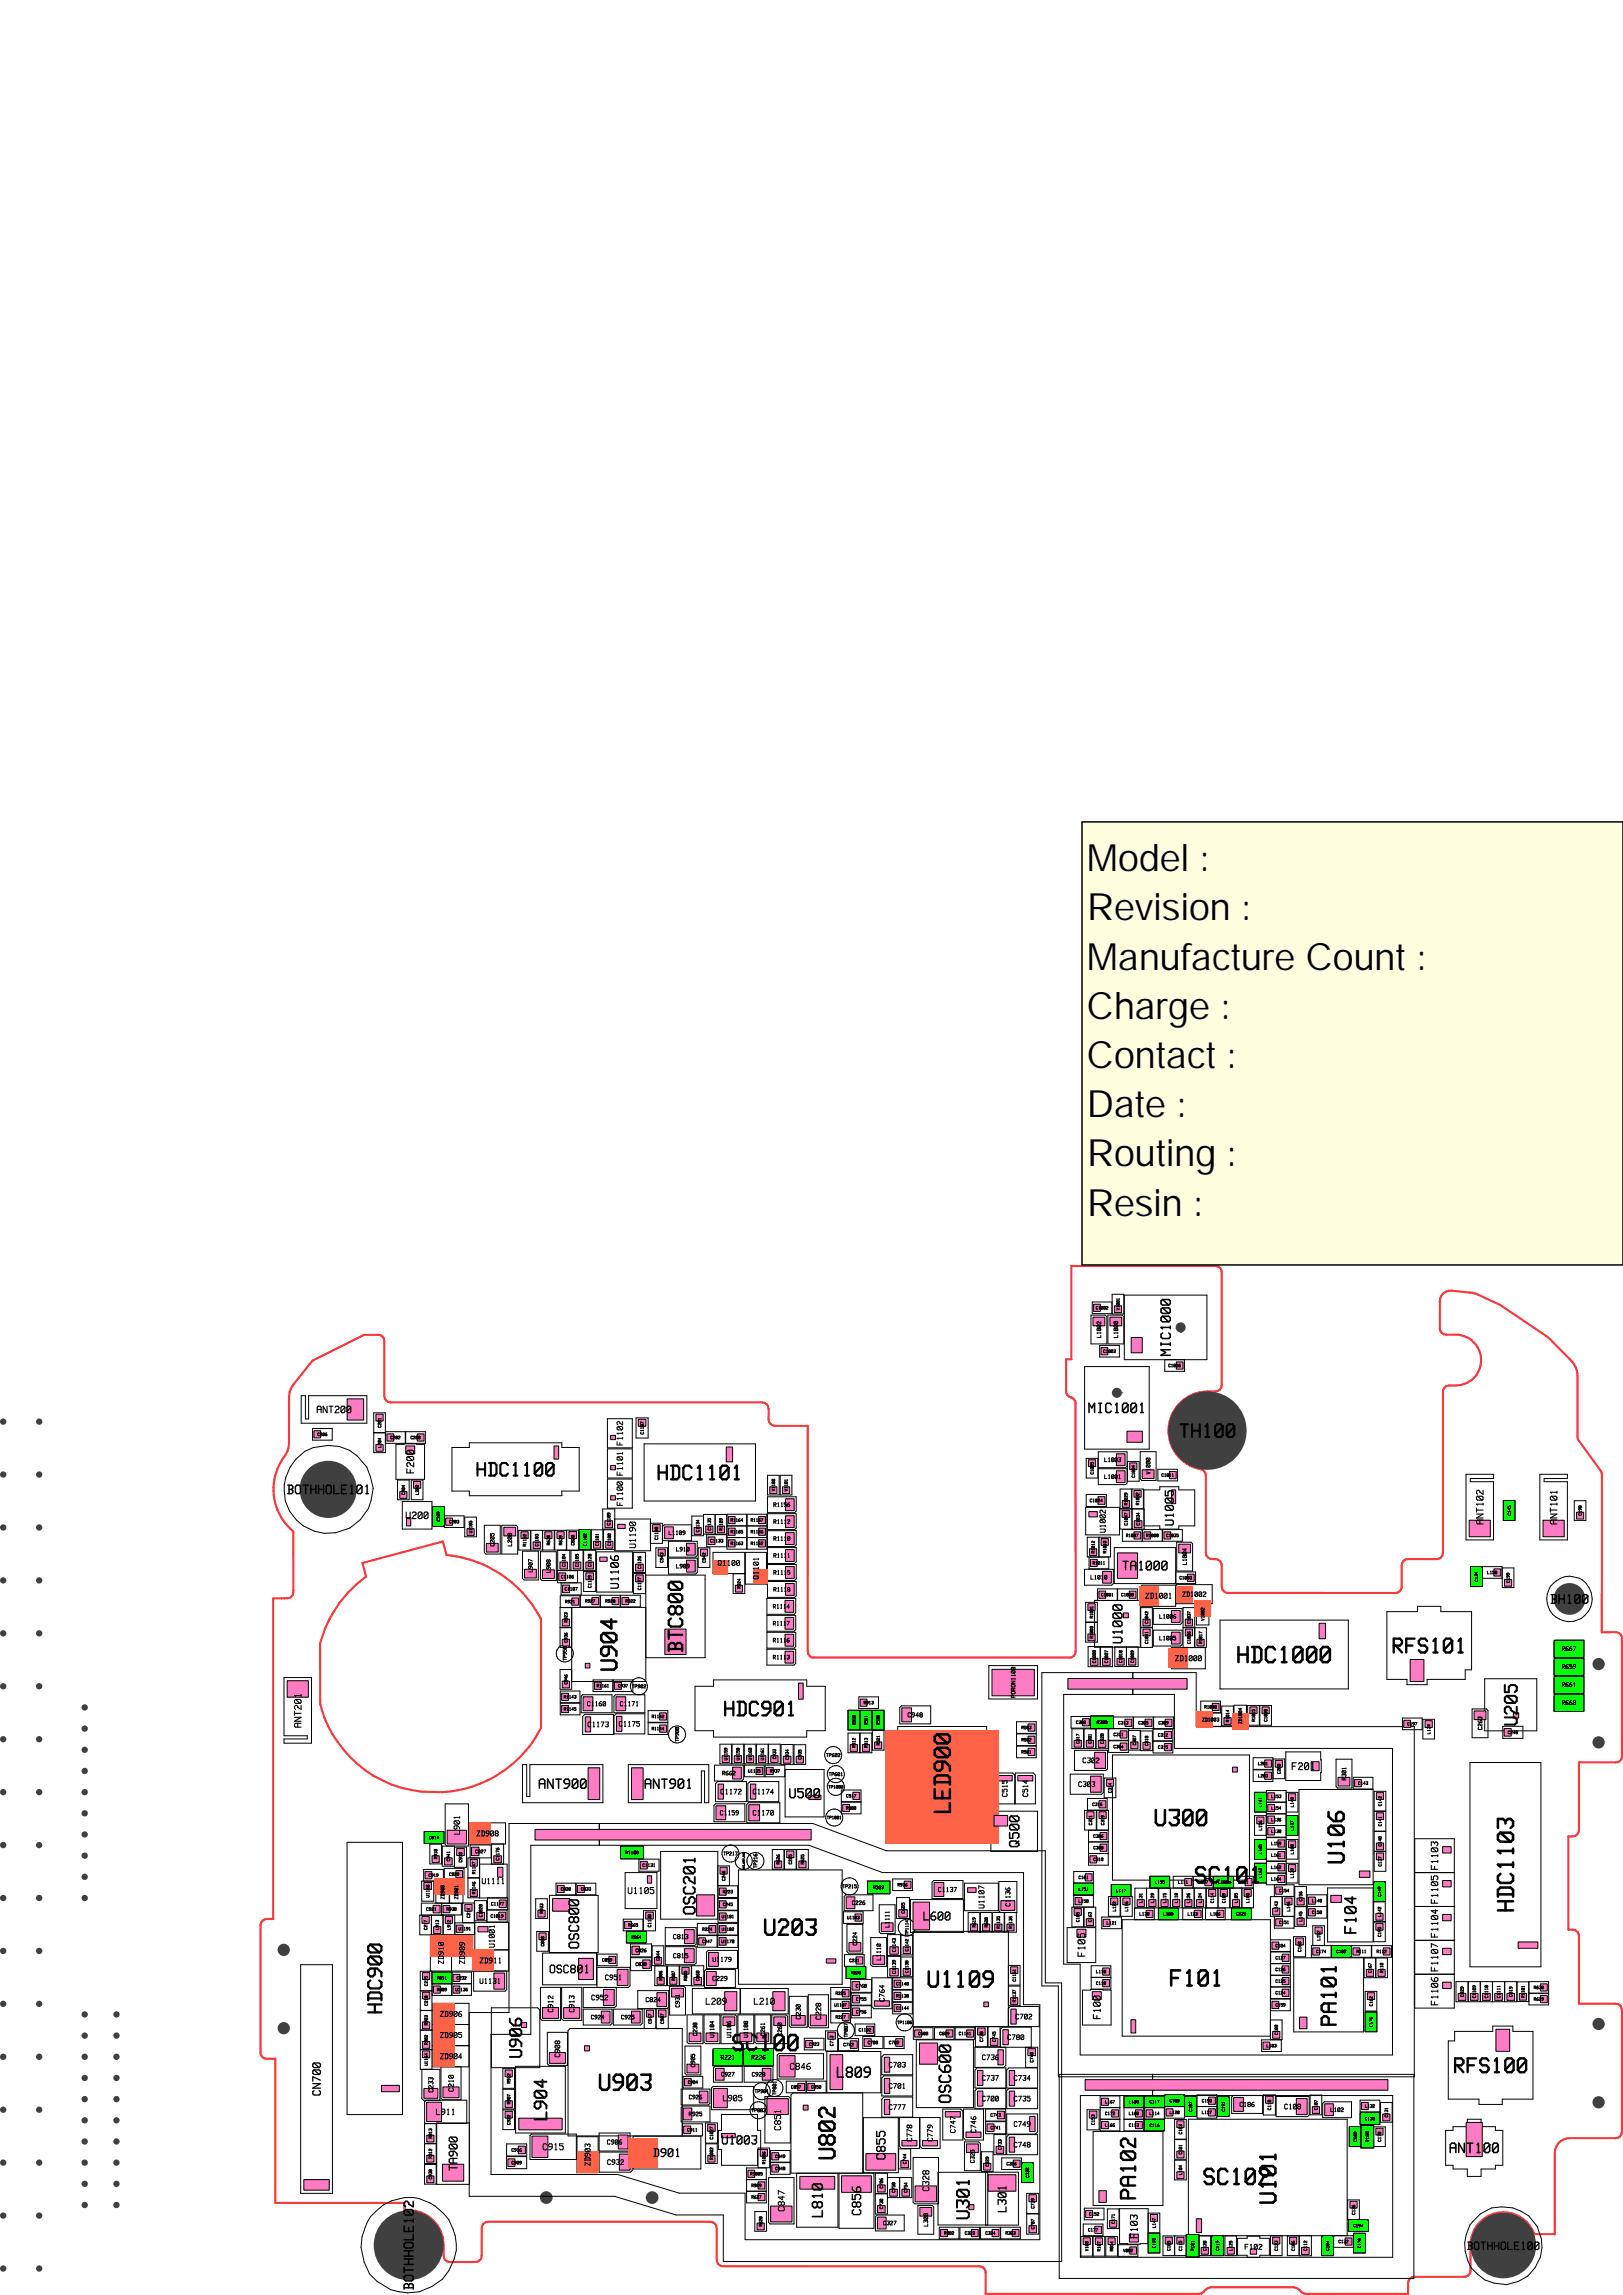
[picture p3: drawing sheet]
<svg xmlns="http://www.w3.org/2000/svg" width="297mm" height="420mm" viewBox="0 0 297 420" stroke-linecap="round" stroke-linejoin="round" font-family="sans-serif">
<defs><g id="words">
<g font-size="6.9">
<text x="198.9" y="159.4">Model :</text>
<text x="198.9" y="168.4">Revision :</text>
<text x="198.9" y="177.4">Manufacture Count :</text>
<text x="198.9" y="186.4">Charge :</text>
<text x="198.9" y="195.5">Contact :</text>
<text x="198.9" y="204.5">Date :</text>
<text x="198.9" y="213.5">Routing :</text>
<text x="198.9" y="222.5">Resin :</text>
</g>
<g font-size="4.4">
<text x="225.3" y="304.5">HDC1000</text>
<text x="113.1" y="306.2" transform="rotate(-90 113.1 306.2)">U904</text>
<text x="174.2" y="332.5" transform="rotate(-90 174.2 332.5)">LED900</text>
<text x="210.8" y="334.4">U300</text>
<text x="246.2" y="341.5" transform="rotate(-90 246.2 341.5)">U106</text>
<text x="218" y="344.8">SC101</text>
<text x="277.2" y="351" transform="rotate(-90 277.2 351)">HDC1103</text>
<text x="139.3" y="354.4">U203</text>
<text x="169.3" y="363.9">U1109</text>
<text x="213.9" y="363.7">F101</text>
<text x="133.3" y="375.5">SC100</text>
<text x="109.1" y="382.8">U903</text>
<text x="153" y="395.6" transform="rotate(-90 153 395.6)">U802</text>
<text x="219.5" y="400">SC102</text>
<text x="233.7" y="403.8" transform="rotate(-90 233.7 403.8)">U101</text>
</g>
<g font-size="4.1">
<text x="244.8" y="371.3" transform="rotate(-90 244.8 371.3)">PA101</text>
<text x="208.1" y="403" transform="rotate(-90 208.1 403)">PA102</text>
</g>
<g font-size="4">
<text x="119.3" y="271">HDC1101</text>
<text x="254.1" y="302.7">RFS101</text>
<text x="131.5" y="314.2">HDC901</text>
<text x="265.4" y="379.6">RFS100</text>
</g>
<g font-size="3.9">
<text x="125.2" y="303.1" transform="rotate(-90 125.2 303.1)">BTC800</text>
<text x="70.1" y="369.5" transform="rotate(-90 70.1 369.5)">HDC900</text>
</g>
<g font-size="3.7">
<text x="215.4" y="263.3">TH100</text>
<text x="86.2" y="270.3">HDC1100</text>
</g>
<g font-size="3.5">
<text x="277.8" y="316.2" transform="rotate(-90 277.8 316.2)">U205</text>
<text x="100.3" y="388.1" transform="rotate(-90 100.3 388.1)">L904</text>
<text x="177.6" y="406.5" transform="rotate(-90 177.6 406.5)">U301</text>
</g>
<text font-size="3.4" x="95.7" y="377" transform="rotate(-90 95.7 377)">U906</text>
<g font-size="3.2">
<text x="127.4" y="351.2" transform="rotate(-90 127.4 351.2)">OSC201</text>
<text x="248.4" y="354.1" transform="rotate(-90 248.4 354.1)">F104</text>
<text x="174.2" y="385.7" transform="rotate(-90 174.2 385.7)">OSC600</text>
</g>
<g font-size="2.9">
<text x="153" y="380.3">L809</text>
<text x="150.7" y="405.9" transform="rotate(-90 150.7 405.9)">L810</text>
</g>
<g font-size="2.7">
<text x="214.4" y="248.4" transform="rotate(-90 214.4 248.4)">MIC1000</text>
<text x="198.9" y="258.7">MIC1001</text>
<text x="98.1" y="327.5">ANT900</text>
<text x="117.5" y="327.5">ANT901</text>
<text x="186.7" y="338.4" transform="rotate(-90 186.7 338.4)">Q500</text>
<text x="106.1" y="357.3" transform="rotate(-90 106.1 357.3)">OSC800</text>
<text x="264.8" y="394.1">ANT100</text>
<text x="75.8" y="420.4" transform="rotate(-90 75.8 420.4)">BOTHHOLE102</text>
</g>
<g font-size="2.6">
<text x="205.5" y="301" transform="rotate(-90 205.5 301)">U1000</text>
<text x="144.1" y="329.2">U500</text>
</g>
<g font-size="2.5">
<text x="51.3" y="273.5">BOTHHOLE101</text>
<text x="205.1" y="287.5">TA1000</text>
<text x="283.3" y="293.6">BH100</text>
</g>
<g font-size="2.4">
<text x="214.9" y="279.4" transform="rotate(-90 214.9 279.4)">U1005</text>
<text x="131.8" y="392.5">U1003</text>
<text x="162.1" y="395.5" transform="rotate(-90 162.1 395.5)">C855</text>
<text x="157.7" y="405.7" transform="rotate(-90 157.7 405.7)">C856</text>
</g>
<g font-size="2.3">
<text x="168.9" y="351.5">L600</text>
<text x="119.3" y="394.8">D901</text>
<text x="83.8" y="397.5" transform="rotate(-90 83.8 397.5)">TA900</text>
<text x="184.3" y="404.9" transform="rotate(-90 184.3 404.9)">L301</text>
</g>
<g font-size="2.2">
<text x="113.3" y="291" transform="rotate(-90 113.3 291)">U1106</text>
<text x="100" y="361.2">OSC801</text>
<text x="58.8" y="383.9" transform="rotate(-90 58.8 383.9)">CN700</text>
<text x="267.4" y="411.8">BOTHHOLE100</text>
</g>
<g font-size="2">
<text x="75.9" y="269.8" transform="rotate(-90 75.9 269.8)">F200</text>
<text x="236.3" y="324">F201</text>
<text x="198.7" y="358.2" transform="rotate(-90 198.7 358.2)">F105</text>
<text x="201.5" y="369.6" transform="rotate(-90 201.5 369.6)">F100</text>
<text x="208.3" y="409.7" transform="rotate(-90 208.3 409.7)">F103</text>
</g>
<g font-size="1.9">
<text x="57.6" y="258.7">ANT200</text>
<text x="74" y="278.1">U200</text>
<text x="271.5" y="279.3" transform="rotate(-90 271.5 279.3)">ANT102</text>
<text x="285.1" y="279.3" transform="rotate(-90 285.1 279.3)">ANT101</text>
<text x="55.2" y="316.5" transform="rotate(-90 55.2 316.5)">ANT201</text>
<text x="263.3" y="342.3" transform="rotate(-90 263.3 342.3)">F1103</text>
<text x="263.3" y="348.5" transform="rotate(-90 263.3 348.5)">F1105</text>
<text x="263.3" y="354.7" transform="rotate(-90 263.3 354.7)">F1104</text>
<text x="263.3" y="360.9" transform="rotate(-90 263.3 360.9)">F1107</text>
<text x="263.3" y="367.1" transform="rotate(-90 263.3 367.1)">F1106</text>
</g>
<g font-size="1.8">
<text x="116.5" y="283.5" transform="rotate(-90 116.5 283.5)">U1190</text>
<text x="114.7" y="346.7">U1105</text>
<text x="129.1" y="366.9">L209</text>
<text x="137.9" y="366.9">L210</text>
<text x="144.3" y="378.8">C846</text>
<text x="99.1" y="393.6">C915</text>
<text x="143" y="390.1" transform="rotate(-90 143 390.1)">C851</text>
<text x="170.1" y="401.2" transform="rotate(-90 170.1 401.2)">C328</text>
<text x="143.7" y="404.9" transform="rotate(-90 143.7 404.9)">C847</text>
</g>
<g font-size="1.6">
<text x="114.1" y="264.6" transform="rotate(-90 114.1 264.6)">F1102</text>
<text x="114.1" y="275.6" transform="rotate(-90 114.1 275.6)">F1100</text>
<text x="114.1" y="270.1" transform="rotate(-90 114.1 270.1)">F1101</text>
<text x="84.2" y="335.8" transform="rotate(-90 84.2 335.8)">L901</text>
<text x="79.8" y="387.1">L911</text>
<text x="132.3" y="384.6">L905</text>
</g>
<g font-size="1.5">
<text x="202.4" y="280.6" transform="rotate(-90 202.4 280.6)">U1002</text>
<text x="131.2" y="286.6">Q1100</text>
<text x="138.9" y="289.2" transform="rotate(-90 138.9 289.2)">Q1101</text>
<text x="209.4" y="292.6">ZD1001</text>
<text x="214.8" y="304">ZD1000</text>
<text x="87" y="336.1">ZD908</text>
<text x="88" y="344.9">U1111</text>
<text x="180.2" y="349.4" transform="rotate(-90 180.2 349.4)">U1107</text>
<text x="81.3" y="359.6" transform="rotate(-90 81.3 359.6)">ZD910</text>
<text x="85.1" y="359.6" transform="rotate(-90 85.1 359.6)">ZD909</text>
<text x="87.6" y="359.4">ZD911</text>
<text x="90.6" y="356.6" transform="rotate(-90 90.6 356.6)">U1001</text>
<text x="80.3" y="369.1">ZD906</text>
<text x="80.3" y="376.9">ZD904</text>
<text x="80.3" y="373">ZD905</text>
<text x="108.1" y="396.5" transform="rotate(-90 108.1 396.5)">ZD903</text>
<text x="227.7" y="411.8">F102</text>
</g>
<g font-size="1.4">
<text x="107.4" y="316.1">C1173</text>
<text x="113.1" y="316">C1175</text>
<text x="198" y="322.7">C302</text>
<text x="131.7" y="328.4">C1172</text>
<text x="137.6" y="328.4">C1174</text>
<text x="184.4" y="329" transform="rotate(-90 184.4 329)">C515</text>
<text x="188.2" y="329" transform="rotate(-90 188.2 329)">C514</text>
<text x="197.2" y="327.1">C303</text>
<text x="137.6" y="332.3">C1170</text>
<text x="87.6" y="363.1">U1131</text>
<text x="110.6" y="362.4">C951</text>
<text x="101.3" y="368.4" transform="rotate(-90 101.3 368.4)">C912</text>
<text x="105.2" y="368.4" transform="rotate(-90 105.2 368.4)">C913</text>
<text x="108.1" y="366.1">C952</text>
<text x="150.3" y="369.8" transform="rotate(-90 150.3 369.8)">C228</text>
<text x="161.9" y="366.5" transform="rotate(-90 161.9 366.5)">C764</text>
<text x="185.7" y="369.6">C702</text>
<text x="102.6" y="376.6" transform="rotate(-90 102.6 376.6)">C908</text>
<text x="179.6" y="377.1">C736</text>
<text x="184.2" y="373.4">C780</text>
<text x="83.1" y="382.9" transform="rotate(-90 83.1 382.9)">C210</text>
<text x="162.5" y="382.3">C701</text>
<text x="162.5" y="378.4">C703</text>
<text x="179.6" y="380.8">C737</text>
<text x="185.4" y="380.8">C734</text>
<text x="162.5" y="386.2">C777</text>
<text x="179.6" y="384.6">C700</text>
<text x="185.4" y="384.6">C735</text>
<text x="185.4" y="389.3">C749</text>
<text x="234.9" y="386.1">C108</text>
<text x="167" y="392" transform="rotate(-90 167 392)">C778</text>
<text x="170.7" y="392" transform="rotate(-90 170.7 392)">C779</text>
<text x="174.9" y="390.5" transform="rotate(-90 174.9 390.5)">C747</text>
<text x="178.7" y="390.5" transform="rotate(-90 178.7 390.5)">C746</text>
<text x="185.4" y="393">C748</text>
<text x="111" y="396.2">C932</text>
</g>
<g font-size="1.3">
<text x="216.2" y="292.3">ZD1002</text>
<text x="107.3" y="312.3">C1160</text>
<text x="113.3" y="312.3">C1171</text>
<text x="166" y="314.3">C948</text>
<text x="131.6" y="332.2">C1159</text>
<text x="171.5" y="346.3">C1137</text>
<text x="184.9" y="349" transform="rotate(-90 184.9 349)">C1136</text>
<text x="123.1" y="354.9">C813</text>
<text x="123.1" y="358.4">C815</text>
<text x="130.3" y="359.1">U1179</text>
<text x="130.2" y="362.6">C229</text>
<text x="118" y="366.4">C824</text>
<text x="146.6" y="369.7" transform="rotate(-90 146.6 369.7)">C230</text>
<text x="79.3" y="383" transform="rotate(-90 79.3 383)">C233</text>
<text x="226.7" y="385.6">C186</text>
<text x="111" y="392.5">C906</text>
</g>
<g font-size="1.2">
<text x="285.7" y="305.5">R659</text>
<text x="285.7" y="302.2">R667</text>
<text x="285.7" y="308.8">R661</text>
<text x="285.7" y="312.1">R660</text>
<text x="131.8" y="377">R221</text>
<text x="137.4" y="377">R226</text>
</g>
<g font-size="1.1">
<text x="201.5" y="244.9" transform="rotate(-90 201.5 244.9)">L1002</text>
<text x="204.6" y="244.9" transform="rotate(-90 204.6 244.9)">L1000</text>
<text x="202.1" y="267.6">L1003</text>
<text x="210.5" y="269.9" transform="rotate(-90 210.5 269.9)">V1000</text>
<text x="141.4" y="275.8">R1156</text>
<text x="202.1" y="270.7">L1001</text>
<text x="122.4" y="280.9">L1109</text>
<text x="141.4" y="278.9">R1112</text>
<text x="90.5" y="283.1" transform="rotate(-90 90.5 283.1)">C205</text>
<text x="93.7" y="283" transform="rotate(-90 93.7 283)">L200</text>
<text x="97.5" y="287.7" transform="rotate(-90 97.5 287.7)">L907</text>
<text x="100.8" y="287.8" transform="rotate(-90 100.8 287.8)">L908</text>
<text x="123.7" y="287">L909</text>
<text x="123.7" y="283.9">L910</text>
<text x="141.4" y="282">R1110</text>
<text x="141.4" y="285.1">R1111</text>
<text x="217.2" y="286.4" transform="rotate(-90 217.2 286.4)">L1004</text>
<text x="141.4" y="288.2">R1115</text>
<text x="141.4" y="291.3">R1118</text>
<text x="199.6" y="289.1">L1010</text>
<text x="141.3" y="294.4">R1114</text>
<text x="141.3" y="297.5">R1117</text>
<text x="212.1" y="296.2">L1006</text>
<text x="141.3" y="303.7">R1113</text>
<text x="141.3" y="300.6">R1116</text>
<text x="212.1" y="300.2">L1005</text>
<text x="185.8" y="311.2" transform="rotate(-90 185.8 311.2)">PORON1100</text>
<text x="271.3" y="316.7" transform="rotate(-90 271.3 316.7)">C263</text>
<text x="132.1" y="324.9">R662</text>
<text x="246.4" y="325.9" transform="rotate(-90 246.4 325.9)">R301</text>
<text x="155.8" y="348.7">C226</text>
<text x="162.8" y="352.8" transform="rotate(-90 162.8 352.8)">L1111</text>
<text x="156.9" y="356.1" transform="rotate(-90 156.9 356.1)">C224</text>
<text x="161.2" y="358.8" transform="rotate(-90 161.2 358.8)">L1110</text>
<text x="108" y="369.6">C924</text>
<text x="113.6" y="369.6">C925</text>
<text x="124.4" y="367.5" transform="rotate(-90 124.4 367.5)">C931</text>
<text x="127.6" y="372.7" transform="rotate(-90 127.6 372.7)">C238</text>
<text x="130.7" y="373" transform="rotate(-90 130.7 373)">U1184</text>
<text x="133.8" y="373" transform="rotate(-90 133.8 373)">U1186</text>
<text x="136.9" y="373" transform="rotate(-90 136.9 373)">U1188</text>
<text x="140" y="372.7" transform="rotate(-90 140 372.7)">C261</text>
<text x="143.1" y="372.7" transform="rotate(-90 143.1 372.7)">C260</text>
<text x="127.2" y="378.4" transform="rotate(-90 127.2 378.4)">C905</text>
<text x="131.9" y="380">C927</text>
<text x="137.5" y="380">C928</text>
<text x="126" y="384.2">C926</text>
<text x="126" y="387.3">R925</text>
<text x="243.5" y="386.5">L102</text>
<text x="178.4" y="395.9" transform="rotate(-90 178.4 395.9)">C325</text>
<text x="161.5" y="407.3">C327</text>
<text x="169.9" y="407.5" transform="rotate(-90 169.9 407.5)">L300</text>
</g>
<g font-size=".9">
<text x="220.4" y="296.7" transform="rotate(-90 220.4 296.7)">V1002</text>
<text x="103.7" y="304" transform="rotate(-90 103.7 304)">TP950</text>
<text x="115.5" y="309">TP902</text>
<text x="200.6" y="315.5">R300</text>
<text x="219.9" y="315.1">ZD1003</text>
<text x="227.3" y="315.6" transform="rotate(-90 227.3 315.6)">ZD1004</text>
<text x="124.3" y="318.8" transform="rotate(-90 124.3 318.8)">TP900</text>
<text x="151.1" y="321.6">TP602</text>
<text x="151.6" y="325.1">TP601</text>
<text x="86.9" y="339.2">C827</text>
<text x="114.4" y="339.4">R1108</text>
<text x="132.3" y="339.6">TP217</text>
<text x="138.6" y="342" transform="rotate(-90 138.6 342)">TP216</text>
<text x="81.3" y="347.7" transform="rotate(-90 81.3 347.7)">ZD900</text>
<text x="83.9" y="347.7" transform="rotate(-90 83.9 347.7)">ZD901</text>
<text x="154.1" y="345.6">TP215</text>
<text x="159.7" y="345.8">R222</text>
<text x="165.6" y="350.3" transform="rotate(-90 165.6 350.3)">C605</text>
<text x="116.2" y="357.3">C826</text>
<text x="116.2" y="359.8">C830</text>
<text x="164" y="357.3" transform="rotate(-90 164 357.3)">C1143</text>
<text x="156.5" y="363.8">C760</text>
<text x="164" y="361.3" transform="rotate(-90 164 361.3)">C1139</text>
<text x="155.2" y="373" transform="rotate(-90 155.2 373)">TP807</text>
<text x="138" y="383.1">TP901</text>
<text x="142.1" y="383.5" transform="rotate(-90 142.1 383.5)">TP801</text>
<text x="137.4" y="386.6">TP803</text>
<text x="250.6" y="392.1" transform="rotate(-90 250.6 392.1)">R100</text>
<text x="218.6" y="412" transform="rotate(-90 218.6 412)">R101</text>
</g>
<g font-size=".8">
<text x="200.5" y="239.7">C1002</text>
<text x="204.9" y="239.8" transform="rotate(-90 204.9 239.8)">V1001</text>
<text x="201.8" y="247.6">C1003</text>
<text x="213.8" y="250.2">C1006</text>
<text x="58" y="262.8">C206</text>
<text x="69.8" y="261.3" transform="rotate(-90 69.8 261.3)">C201</text>
<text x="71.4" y="263.4">C202</text>
<text x="75.1" y="263.4">C208</text>
<text x="117.8" y="262.6" transform="rotate(-90 117.8 262.6)">C1187</text>
<text x="69.8" y="264.9" transform="rotate(-90 69.8 264.9)">L204</text>
<text x="200.2" y="269.9" transform="rotate(-90 200.2 269.9)">C1005</text>
<text x="74.1" y="273.6" transform="rotate(-90 74.1 273.6)">C204</text>
<text x="76.7" y="273.6" transform="rotate(-90 76.7 273.6)">L202</text>
<text x="141.8" y="273" transform="rotate(-90 141.8 273)">V1100</text>
<text x="144.2" y="273" transform="rotate(-90 144.2 273)">V1101</text>
<text x="199.4" y="274.9">C1024</text>
<text x="206.4" y="275.5" transform="rotate(-90 206.4 275.5)">R1029</text>
<text x="207.7" y="270.5" transform="rotate(-90 207.7 270.5)">C1004</text>
<text x="208.5" y="275.5" transform="rotate(-90 208.5 275.5)">R1032</text>
<text x="212.5" y="270.3">C1011</text>
<text x="80.5" y="278.5" transform="rotate(-90 80.5 278.5)">C209</text>
<text x="82.1" y="278.8">C203</text>
<text x="86.4" y="280.6" transform="rotate(-90 86.4 280.6)">U1185</text>
<text x="111.7" y="279.2" transform="rotate(-90 111.7 279.2)">C1189</text>
<text x="120.4" y="281.8" transform="rotate(-90 120.4 281.8)">C1188</text>
<text x="128" y="280.4" transform="rotate(-90 128 280.4)">C1134</text>
<text x="130.1" y="280.2" transform="rotate(-90 130.1 280.2)">C1135</text>
<text x="132.3" y="280.2" transform="rotate(-90 132.3 280.2)">R1109</text>
<text x="133.6" y="278.5">R1164</text>
<text x="133.6" y="280.6">R1165</text>
<text x="137.3" y="280.6">R1166</text>
<text x="137.3" y="278.5">R1167</text>
<text x="206" y="281.3">R1007</text>
<text x="206.4" y="279.2" transform="rotate(-90 206.4 279.2)">C1047</text>
<text x="208.6" y="279.2" transform="rotate(-90 208.6 279.2)">C1034</text>
<text x="209.7" y="281.3">R1008</text>
<text x="213.4" y="281.3">C1035</text>
<text x="276.5" y="277.4" transform="rotate(-90 276.5 277.4)">C145</text>
<text x="289.5" y="277.4" transform="rotate(-90 289.5 277.4)">C198</text>
<text x="96.3" y="283.1" transform="rotate(-90 96.3 283.1)">R1152</text>
<text x="98.5" y="283.1" transform="rotate(-90 98.5 283.1)">C1183</text>
<text x="100.7" y="282.8" transform="rotate(-90 100.7 282.8)">R638</text>
<text x="102.9" y="282.8" transform="rotate(-90 102.9 282.8)">R639</text>
<text x="103.5" y="286.8" transform="rotate(-90 103.5 286.8)">C1104</text>
<text x="105.1" y="282.9" transform="rotate(-90 105.1 282.9)">C820</text>
<text x="105.9" y="286.8" transform="rotate(-90 105.9 286.8)">C1105</text>
<text x="107.4" y="283" transform="rotate(-90 107.4 283)">C1182</text>
<text x="108.2" y="286.8" transform="rotate(-90 108.2 286.8)">C1128</text>
<text x="109.6" y="283" transform="rotate(-90 109.6 283)">C1101</text>
<text x="111.8" y="283" transform="rotate(-90 111.8 283)">C1100</text>
<text x="117.3" y="287.2" transform="rotate(-90 117.3 287.2)">C1126</text>
<text x="121.4" y="286" transform="rotate(-90 121.4 286)">C943</text>
<text x="129.2" y="286" transform="rotate(-90 129.2 286)">C942</text>
<text x="129.9" y="282.3">C1133</text>
<text x="133.6" y="282.8">R1163</text>
<text x="137.3" y="282.8">R1162</text>
<text x="199.9" y="286.3">R1011</text>
<text x="200.3" y="284.3" transform="rotate(-90 200.3 284.3)">R1012</text>
<text x="202.5" y="284.3" transform="rotate(-90 202.5 284.3)">R1010</text>
<text x="102.6" y="288.9">C1106</text>
<text x="103.3" y="291.1">C1107</text>
<text x="103.4" y="293.4">R921</text>
<text x="107" y="293.3">R927</text>
<text x="108.2" y="290.7" transform="rotate(-90 108.2 290.7)">C1129</text>
<text x="110.7" y="293.3">R928</text>
<text x="114.4" y="293.3">R922</text>
<text x="117.3" y="291" transform="rotate(-90 117.3 291)">C1127</text>
<text x="135.5" y="290.8" transform="rotate(-90 135.5 290.8)">R924</text>
<text x="201.4" y="292.2">C1001</text>
<text x="205.1" y="292.2">C1000</text>
<text x="215.8" y="289.1">C1033</text>
<text x="270.5" y="289.5" transform="rotate(-90 270.5 289.5)">C134</text>
<text x="272.2" y="288.1">L158</text>
<text x="276.3" y="289.7" transform="rotate(-90 276.3 289.7)">C199</text>
<text x="103.9" y="297" transform="rotate(-90 103.9 297)">R923</text>
<text x="200.1" y="299.9" transform="rotate(-90 200.1 299.9)">R1000</text>
<text x="200.1" y="296.2" transform="rotate(-90 200.1 296.2)">R1001</text>
<text x="210.1" y="297.2" transform="rotate(-90 210.1 297.2)">C1042</text>
<text x="217.9" y="297.2" transform="rotate(-90 217.9 297.2)">C1037</text>
<text x="103.9" y="300.7" transform="rotate(-90 103.9 300.7)">C936</text>
<text x="200.6" y="304.4" transform="rotate(-90 200.6 304.4)">C1008</text>
<text x="202.8" y="304.4" transform="rotate(-90 202.8 304.4)">C1007</text>
<text x="205.4" y="304.4" transform="rotate(-90 205.4 304.4)">C1010</text>
<text x="207.5" y="304.4" transform="rotate(-90 207.5 304.4)">C1009</text>
<text x="210.1" y="300.9" transform="rotate(-90 210.1 300.9)">C1041</text>
<text x="217.9" y="300.9" transform="rotate(-90 217.9 300.9)">C1036</text>
<text x="220" y="300.9" transform="rotate(-90 220 300.9)">R1017</text>
<text x="103.1" y="310.9">R1143</text>
<text x="103.9" y="308.3" transform="rotate(-90 103.9 308.3)">C946</text>
<text x="109.1" y="308.8">R1161</text>
<text x="113" y="308.8">C937</text>
<text x="158" y="311.9">R913</text>
<text x="103.1" y="313.1">R1145</text>
<text x="119.2" y="314.4">R1142</text>
<text x="119.2" y="316.7">R1144</text>
<text x="156.6" y="315.8" transform="rotate(-90 156.6 315.8)">R510</text>
<text x="158.8" y="315.8" transform="rotate(-90 158.8 315.8)">R511</text>
<text x="161" y="315.8" transform="rotate(-90 161 315.8)">R520</text>
<text x="186.9" y="316.5">R503</text>
<text x="196.8" y="315.5">C300</text>
<text x="203.7" y="317.7">C311</text>
<text x="204.6" y="315.6">C313</text>
<text x="208.3" y="315.6">C305</text>
<text x="211.8" y="317.8">C312</text>
<text x="211.9" y="315.6">C309</text>
<text x="220.3" y="312.7">R1030</text>
<text x="225" y="315.2" transform="rotate(-90 225 315.2)">R1014</text>
<text x="229.7" y="315.1" transform="rotate(-90 229.7 315.1)">R1015</text>
<text x="231.9" y="315.1" transform="rotate(-90 231.9 315.1)">C1038</text>
<text x="257.5" y="315.8">C197</text>
<text x="261.8" y="317.3" transform="rotate(-90 261.8 317.3)">L134</text>
<text x="275.8" y="317.4">C248</text>
<text x="133.1" y="322.2" transform="rotate(-90 133.1 322.2)">U1159</text>
<text x="135.4" y="322.2" transform="rotate(-90 135.4 322.2)">U1158</text>
<text x="137.6" y="322.2" transform="rotate(-90 137.6 322.2)">U1160</text>
<text x="139.8" y="322.2" transform="rotate(-90 139.8 322.2)">U1161</text>
<text x="142" y="322" transform="rotate(-90 142 322)">C933</text>
<text x="144.4" y="322.1" transform="rotate(-90 144.4 322.1)">C934</text>
<text x="146.7" y="322.1" transform="rotate(-90 146.7 322.1)">C935</text>
<text x="156.6" y="319.9" transform="rotate(-90 156.6 319.9)">R512</text>
<text x="158.8" y="319.9" transform="rotate(-90 158.8 319.9)">R513</text>
<text x="161" y="319.5" transform="rotate(-90 161 319.5)">R521</text>
<text x="186.9" y="320.9">R501</text>
<text x="186.9" y="318.7">R502</text>
<text x="197.5" y="319.2" transform="rotate(-90 197.5 319.2)">C317</text>
<text x="199.8" y="319.2" transform="rotate(-90 199.8 319.2)">C301</text>
<text x="202" y="319.2" transform="rotate(-90 202 319.2)">C320</text>
<text x="203.7" y="320">C304</text>
<text x="207.9" y="319.5" transform="rotate(-90 207.9 319.5)">C307</text>
<text x="210.1" y="319.5" transform="rotate(-90 210.1 319.5)">C318</text>
<text x="211.8" y="320.1">C315</text>
<text x="230.2" y="323.1">L201</text>
<text x="136.8" y="324.4">U1135</text>
<text x="140.8" y="324.4">R937</text>
<text x="151.5" y="327.3">TP1000</text>
<text x="154.8" y="329">C517</text>
<text x="203.4" y="328.2" transform="rotate(-90 203.4 328.2)">C314</text>
<text x="230.2" y="325.3">L203</text>
<text x="232.6" y="329.1">L153</text>
<text x="234.3" y="324.7" transform="rotate(-90 234.3 324.7)">C200</text>
<text x="248.5" y="326.6">C143</text>
<text x="151.2" y="332.9">TP1001</text>
<text x="154.8" y="331.2">R500</text>
<text x="199.8" y="330.5">C316</text>
<text x="199.9" y="334.1" transform="rotate(-90 199.9 334.1)">C321</text>
<text x="202.1" y="334.1" transform="rotate(-90 202.1 334.1)">C319</text>
<text x="231" y="335" transform="rotate(-90 231 335)">L156</text>
<text x="231" y="330.7" transform="rotate(-90 231 330.7)">L141</text>
<text x="232.6" y="333.3">L136</text>
<text x="232.6" y="335.5">L138</text>
<text x="232.6" y="331.2">L154</text>
<text x="236.8" y="335" transform="rotate(-90 236.8 335)">L137</text>
<text x="236.8" y="330.7" transform="rotate(-90 236.8 330.7)">L140</text>
<text x="252.9" y="334.3" transform="rotate(-90 252.9 334.3)">C141</text>
<text x="252.9" y="330.6" transform="rotate(-90 252.9 330.6)">C142</text>
<text x="78.5" y="336.6">C914</text>
<text x="80" y="340.3" transform="rotate(-90 80 340.3)">R910</text>
<text x="82.4" y="340.7" transform="rotate(-90 82.4 340.7)">C941</text>
<text x="84.6" y="340.9" transform="rotate(-90 84.6 340.9)">C910</text>
<text x="91.4" y="340.5" transform="rotate(-90 91.4 340.5)">C1176</text>
<text x="117.5" y="341.7">C1131</text>
<text x="142.7" y="341.2" transform="rotate(-90 142.7 341.2)">R626</text>
<text x="144.9" y="341.2" transform="rotate(-90 144.9 341.2)">C225</text>
<text x="147.2" y="341.2" transform="rotate(-90 147.2 341.2)">R625</text>
<text x="200" y="336.3">C306</text>
<text x="200" y="338.5">C308</text>
<text x="200" y="340.6">C310</text>
<text x="231" y="339.3" transform="rotate(-90 231 339.3)">L165</text>
<text x="232.6" y="337.7">L159</text>
<text x="232.6" y="339.8">L161</text>
<text x="236.8" y="339.3" transform="rotate(-90 236.8 339.3)">L160</text>
<text x="252.9" y="341.6" transform="rotate(-90 252.9 341.6)">C137</text>
<text x="252.9" y="338" transform="rotate(-90 252.9 338)">C140</text>
<text x="78.4" y="343.5">C919</text>
<text x="78.6" y="347.3" transform="rotate(-90 78.6 347.3)">U1166</text>
<text x="82.1" y="343.3">C920</text>
<text x="87" y="346.7" transform="rotate(-90 87 346.7)">R1146</text>
<text x="87" y="343" transform="rotate(-90 87 343)">R1147</text>
<text x="102.6" y="346">C828</text>
<text x="106.3" y="346">C833</text>
<text x="132.2" y="346.5">R223</text>
<text x="132.7" y="344.2" transform="rotate(-90 132.7 344.2)">C246</text>
<text x="164.2" y="345.2">R936</text>
<text x="197.3" y="343.9">C161</text>
<text x="197.4" y="346">L151</text>
<text x="204.3" y="346.3">L117</text>
<text x="211.3" y="344.8">L155</text>
<text x="215.6" y="344.8">L111</text>
<text x="219.3" y="344.8">L157</text>
<text x="223" y="344.8">L107</text>
<text x="226.6" y="344.8">L101</text>
<text x="231" y="343.7" transform="rotate(-90 231 343.7)">L163</text>
<text x="232.6" y="342">L162</text>
<text x="232.6" y="344.2">L164</text>
<text x="234" y="346.3">C154</text>
<text x="236.8" y="343.7" transform="rotate(-90 236.8 343.7)">L139</text>
<text x="252.8" y="347.2" transform="rotate(-90 252.8 347.2)">C149</text>
<text x="77.9" y="349.7">C921</text>
<text x="78.2" y="353.3" transform="rotate(-90 78.2 353.3)">C217</text>
<text x="80.3" y="353.2" transform="rotate(-90 80.3 353.2)">L913</text>
<text x="81.7" y="349.7">R930</text>
<text x="82.5" y="353.2" transform="rotate(-90 82.5 353.2)">L912</text>
<text x="83.9" y="353.3">U1191</text>
<text x="86" y="351" transform="rotate(-90 86 351)">C214</text>
<text x="88.3" y="350.9" transform="rotate(-90 88.3 350.9)">C1020</text>
<text x="89.7" y="351">C1019</text>
<text x="89.8" y="348.7">C1177</text>
<text x="99.4" y="350.3" transform="rotate(-90 99.4 350.3)">R933</text>
<text x="114.9" y="352.6">R665</text>
<text x="119.2" y="352.8" transform="rotate(-90 119.2 352.8)">C1130</text>
<text x="128.4" y="353.4">R224</text>
<text x="132" y="351.1">U1181</text>
<text x="132" y="353.4">U1182</text>
<text x="132.2" y="348.8">C245</text>
<text x="155" y="351.3">U1183</text>
<text x="178.6" y="352.8" transform="rotate(-90 178.6 352.8)">R619</text>
<text x="180.8" y="352.8" transform="rotate(-90 180.8 352.8)">R620</text>
<text x="183" y="353" transform="rotate(-90 183 353)">R1135</text>
<text x="185.2" y="353" transform="rotate(-90 185.2 353)">R1136</text>
<text x="197.4" y="348.2">L150</text>
<text x="197.5" y="351.8" transform="rotate(-90 197.5 351.8)">C185</text>
<text x="199.8" y="351.8" transform="rotate(-90 199.8 351.8)">C163</text>
<text x="202.5" y="352.2">L121</text>
<text x="204.2" y="349.8" transform="rotate(-90 204.2 349.8)">L122</text>
<text x="206.5" y="349.8" transform="rotate(-90 206.5 349.8)">L116</text>
<text x="208.5" y="350.6">L130</text>
<text x="209.1" y="348.2" transform="rotate(-90 209.1 348.2)">L131</text>
<text x="211.2" y="348.2" transform="rotate(-90 211.2 348.2)">L129</text>
<text x="212.9" y="350.6">L109</text>
<text x="213.4" y="348.2" transform="rotate(-90 213.4 348.2)">L115</text>
<text x="215.6" y="348.2" transform="rotate(-90 215.6 348.2)">L110</text>
<text x="217.3" y="350.6">L123</text>
<text x="217.8" y="348.2" transform="rotate(-90 217.8 348.2)">L126</text>
<text x="219.9" y="348.2" transform="rotate(-90 219.9 348.2)">L124</text>
<text x="221.5" y="350.6">L106</text>
<text x="222.1" y="348.3" transform="rotate(-90 222.1 348.3)">C114</text>
<text x="224.3" y="348.3" transform="rotate(-90 224.3 348.3)">C109</text>
<text x="226.2" y="350.6">C121</text>
<text x="226.5" y="348.2" transform="rotate(-90 226.5 348.2)">L105</text>
<text x="228.6" y="348.2" transform="rotate(-90 228.6 348.2)">L100</text>
<text x="233.9" y="349.8" transform="rotate(-90 233.9 349.8)">L143</text>
<text x="234" y="352.1">C151</text>
<text x="236.1" y="349.8" transform="rotate(-90 236.1 349.8)">L146</text>
<text x="238.3" y="351.6" transform="rotate(-90 238.3 351.6)">L145</text>
<text x="238.3" y="348" transform="rotate(-90 238.3 348)">C156</text>
<text x="240" y="350.3">C150</text>
<text x="240.1" y="348.2">L148</text>
<text x="252.8" y="350.8" transform="rotate(-90 252.8 350.8)">L142</text>
<text x="99.6" y="356.3" transform="rotate(-90 99.6 356.3)">C858</text>
<text x="110.1" y="359">C859</text>
<text x="115.5" y="354.8">R664</text>
<text x="120.7" y="358.9" transform="rotate(-90 120.7 358.9)">C844</text>
<text x="128.4" y="355.6">C247</text>
<text x="132" y="355.6">U1178</text>
<text x="155.4" y="359.1">C231</text>
<text x="166.3" y="354.2" transform="rotate(-90 166.3 354.2)">TP1114</text>
<text x="166.3" y="357.2" transform="rotate(-90 166.3 357.2)">C1142</text>
<text x="233.4" y="356.4">C104</text>
<text x="233.4" y="358.6">C127</text>
<text x="238.1" y="357.3" transform="rotate(-90 238.1 357.3)">C160</text>
<text x="240.8" y="357.4">C174</text>
<text x="241.6" y="355.1" transform="rotate(-90 241.6 355.1)">L152</text>
<text x="244.5" y="357.4">C102</text>
<text x="248.2" y="357.4">R111</text>
<text x="251.9" y="357.4">R112</text>
<text x="252.8" y="354.5" transform="rotate(-90 252.8 354.5)">C195</text>
<text x="78.3" y="363.5" transform="rotate(-90 78.3 363.5)">C215</text>
<text x="79.9" y="364.4">R809</text>
<text x="79.9" y="362.3">R811</text>
<text x="83.3" y="364.4">U1136</text>
<text x="83.5" y="362.3">C232</text>
<text x="121.2" y="362.6" transform="rotate(-90 121.2 362.6)">R806</text>
<text x="123.5" y="362.6" transform="rotate(-90 123.5 362.6)">R807</text>
<text x="125.8" y="362.6" transform="rotate(-90 125.8 362.6)">R805</text>
<text x="128" y="362.6" transform="rotate(-90 128 362.6)">C860</text>
<text x="152.9" y="365.1">R225</text>
<text x="155.7" y="361.3">R220</text>
<text x="164" y="363.4">C1140</text>
<text x="164" y="365.6">R1138</text>
<text x="166.3" y="361.1" transform="rotate(-90 166.3 361.1)">C1138</text>
<text x="185.9" y="362.7" transform="rotate(-90 185.9 362.7)">C1161</text>
<text x="200.5" y="363.3">C118</text>
<text x="200.6" y="361.1">L118</text>
<text x="233.4" y="365">C124</text>
<text x="233.4" y="362.9">C125</text>
<text x="233.4" y="360.7">C126</text>
<text x="251" y="361.1" transform="rotate(-90 251 361.1)">C167</text>
<text x="253.1" y="361.1" transform="rotate(-90 253.1 361.1)">R110</text>
<text x="267.9" y="365.5" transform="rotate(-90 267.9 365.5)">C829</text>
<text x="270.1" y="365.7" transform="rotate(-90 270.1 365.7)">C1109</text>
<text x="272.3" y="365.7" transform="rotate(-90 272.3 365.7)">C1110</text>
<text x="274.6" y="365.7" transform="rotate(-90 274.6 365.7)">C1111</text>
<text x="276.8" y="365.5" transform="rotate(-90 276.8 365.5)">C819</text>
<text x="279" y="365.7" transform="rotate(-90 279 365.7)">R1101</text>
<text x="280.6" y="364">R630</text>
<text x="78.3" y="370.7" transform="rotate(-90 78.3 370.7)">R903</text>
<text x="78.3" y="367.1" transform="rotate(-90 78.3 367.1)">C218</text>
<text x="119.3" y="370.4" transform="rotate(-90 119.3 370.4)">C917</text>
<text x="121.5" y="370.4" transform="rotate(-90 121.5 370.4)">C907</text>
<text x="152.6" y="367.2">U1187</text>
<text x="152.9" y="369.5">R227</text>
<text x="156.6" y="366.2">C755</text>
<text x="156.6" y="368.5">C756</text>
<text x="157.1" y="371.8">C1192</text>
<text x="164" y="367.8">C1144</text>
<text x="164.1" y="370.4">TP1106</text>
<text x="185.9" y="366.5" transform="rotate(-90 185.9 366.5)">R1137</text>
<text x="233.4" y="367.2">C159</text>
<text x="251.2" y="371" transform="rotate(-90 251.2 371)">C176</text>
<text x="251.2" y="367.2" transform="rotate(-90 251.2 367.2)">C162</text>
<text x="280.6" y="366.2">R629</text>
<text x="78.3" y="374.3" transform="rotate(-90 78.3 374.3)">R902</text>
<text x="148" y="374.4">C923</text>
<text x="152.5" y="374.5" transform="rotate(-90 152.5 374.5)">C713</text>
<text x="154.3" y="374.5">C742</text>
<text x="158.7" y="374.1">C708</text>
<text x="162.6" y="374.1">C709</text>
<text x="168" y="372.5">C608</text>
<text x="171.8" y="372.5">C609</text>
<text x="175.4" y="372.5">C1141</text>
<text x="179.9" y="373.7" transform="rotate(-90 179.9 373.7)">C738</text>
<text x="182.2" y="373.7" transform="rotate(-90 182.2 373.7)">C745</text>
<text x="189.1" y="377.5" transform="rotate(-90 189.1 377.5)">C740</text>
<text x="231.8" y="374.7">L103</text>
<text x="233.9" y="372.4" transform="rotate(-90 233.9 372.4)">C100</text>
<text x="78.3" y="378.1" transform="rotate(-90 78.3 378.1)">U1164</text>
<text x="93.4" y="381.3" transform="rotate(-90 93.4 381.3)">R912</text>
<text x="125.8" y="381.4">C904</text>
<text x="144.7" y="382.2">C857</text>
<text x="148.4" y="382.2">C850</text>
<text x="93.4" y="388.9" transform="rotate(-90 93.4 388.9)">C922</text>
<text x="93.4" y="385.1" transform="rotate(-90 93.4 385.1)">R907</text>
<text x="181.2" y="389.7">C741</text>
<text x="181.2" y="387.4">C743</text>
<text x="200.4" y="388.9" transform="rotate(-90 200.4 388.9)">C153</text>
<text x="202.2" y="387.1">C172</text>
<text x="202.2" y="389.2">L166</text>
<text x="202.2" y="385">L167</text>
<text x="206.5" y="389.2">C113</text>
<text x="206.6" y="385">L108</text>
<text x="206.6" y="387.1">L168</text>
<text x="210.3" y="389.2">C116</text>
<text x="210.3" y="385">C117</text>
<text x="210.4" y="387.1">L114</text>
<text x="214" y="384.8">C189</text>
<text x="214" y="386.9">L120</text>
<text x="218.2" y="386.5" transform="rotate(-90 218.2 386.5)">C187</text>
<text x="219.9" y="384.8">C190</text>
<text x="220" y="386.9">L127</text>
<text x="224.2" y="386.5" transform="rotate(-90 224.2 386.5)">C191</text>
<text x="232.6" y="386.2" transform="rotate(-90 232.6 386.2)">C110</text>
<text x="241.1" y="386.2" transform="rotate(-90 241.1 386.2)">C107</text>
<text x="249.7" y="388.1">C130</text>
<text x="249.8" y="385.7">L132</text>
<text x="254" y="387.5" transform="rotate(-90 254 387.5)">C131</text>
<text x="79.1" y="395.1" transform="rotate(-90 79.1 395.1)">R812</text>
<text x="79.1" y="391.4" transform="rotate(-90 79.1 391.4)">R813</text>
<text x="93.5" y="393.8">C916</text>
<text x="125.7" y="390.1">C911</text>
<text x="130.5" y="395.3" transform="rotate(-90 130.5 395.3)">R1002</text>
<text x="130.5" y="391.6" transform="rotate(-90 130.5 391.6)">C1027</text>
<text x="141.8" y="394.9">C849</text>
<text x="183.3" y="393.5" transform="rotate(-90 183.3 393.5)">C733</text>
<text x="216.3" y="394.3" transform="rotate(-90 216.3 394.3)">C101</text>
<text x="216.3" y="390.6" transform="rotate(-90 216.3 390.6)">C103</text>
<text x="248.3" y="392" transform="rotate(-90 248.3 392)">C169</text>
<text x="252.8" y="392" transform="rotate(-90 252.8 392)">C170</text>
<text x="79.1" y="398.9" transform="rotate(-90 79.1 398.9)">C930</text>
<text x="93.5" y="396.1">C909</text>
<text x="137.2" y="398.1">R1005</text>
<text x="137.5" y="400.3">R909</text>
<text x="140.1" y="396.1" transform="rotate(-90 140.1 396.1)">R1006</text>
<text x="141.8" y="397.2">C848</text>
<text x="161.6" y="400.6" transform="rotate(-90 161.6 400.6)">C706</text>
<text x="163.8" y="401.3" transform="rotate(-90 163.8 401.3)">C758</text>
<text x="165.9" y="396.1" transform="rotate(-90 165.9 396.1)">C744</text>
<text x="166.1" y="401.3" transform="rotate(-90 166.1 401.3)">C754</text>
<text x="181" y="396.6" transform="rotate(-90 181 396.6)">C329</text>
<text x="184.1" y="396.3">C326</text>
<text x="188.3" y="398.6" transform="rotate(-90 188.3 398.6)">C330</text>
<text x="216.3" y="398" transform="rotate(-90 216.3 398)">L104</text>
<text x="137.5" y="402.4">R627</text>
<text x="139.5" y="407.5" transform="rotate(-90 139.5 407.5)">R628</text>
<text x="161.6" y="404.3" transform="rotate(-90 161.6 404.3)">C730</text>
<text x="189.3" y="404.2" transform="rotate(-90 189.3 404.2)">C739</text>
<text x="199.3" y="405.5">C152</text>
<text x="204" y="407" transform="rotate(-90 204 407)">C171</text>
<text x="211.5" y="407.7" transform="rotate(-90 211.5 407.7)">L147</text>
<text x="247.6" y="407.6">C194</text>
<text x="248" y="405.4" transform="rotate(-90 248 405.4)">C136</text>
<text x="172.7" y="409">R302</text>
<text x="176.5" y="409">C323</text>
<text x="180.3" y="409">C324</text>
<text x="183.9" y="409">R303</text>
<text x="189.3" y="408" transform="rotate(-90 189.3 408)">C707</text>
<text x="199.1" y="408.4">C177</text>
<text x="199.2" y="412" transform="rotate(-90 199.2 412)">V100</text>
<text x="201.4" y="412.1" transform="rotate(-90 201.4 412.1)">R107</text>
<text x="203.7" y="412.1" transform="rotate(-90 203.7 412.1)">R814</text>
<text x="205.5" y="412.2">V802</text>
<text x="211.5" y="411.5" transform="rotate(-90 211.5 411.5)">C193</text>
<text x="214.2" y="412" transform="rotate(-90 214.2 412)">C105</text>
<text x="216.3" y="412" transform="rotate(-90 216.3 412)">C115</text>
<text x="220.8" y="412" transform="rotate(-90 220.8 412)">C120</text>
<text x="223.1" y="412" transform="rotate(-90 223.1 412)">C119</text>
<text x="225.5" y="411.9" transform="rotate(-90 225.5 411.9)">L125</text>
<text x="233.9" y="412" transform="rotate(-90 233.9 412)">C123</text>
<text x="237" y="412" transform="rotate(-90 237 412)">C106</text>
<text x="239.2" y="412" transform="rotate(-90 239.2 412)">C112</text>
<text x="243.3" y="412" transform="rotate(-90 243.3 412)">C184</text>
<text x="244.9" y="410.5">C132</text>
<text x="249.1" y="411.5" transform="rotate(-90 249.1 411.5)">C178</text>
</g>
<text font-size=".4" x="136.3" y="342.3" transform="rotate(-90 136.3 342.3)">NFC_UART_RXD</text>
</g></defs>
<path d="M56.7 249.6l.5-.6 9.4-4.7h2.6a1.11 1.11 0 0 1 1.1 1.1v10.1a1.17 1.17 0 0 0 1.2 1.1h68a1.17 1.17 0 0 1 1.2 1.2l-.1 1.9a1.23 1.23 0 0 0 1.2 1.2h6v41.3a1.06 1.06 0 0 0 1.2 1.1h46.7a1.06 1.06 0 0 0 1.1-1.1v-45.4a1.35 1.35 0 0 0-1.2-1.2l-.4-.6-.1-.4v-5.8h1v-17.1h26.3a1.1 1.1 0 0 1 1.2 1.1v20.7a1.16 1.16 0 0 1-1.2 1.2 7.5 7.5 0 0 0-8.2 4.8 7.3 7.3 0 0 0 5.9 9.5l.3 .3 .3 .7v14.2a1.29 1.29 0 0 0 1.7 1.1 1.15 1.15 0 0 1 1.2 1.2v3.9a1.17 1.17 0 0 0 1.1 1.1h30.6M56.7 249.6h.1M56.7 249.6l-3 3.7a3.9 3.9 0 0 0-.8 2.4v8.4a4.3 4.3 0 0 1-1.1 2.8 10 10 0 0 0 1.9 13.4v10.8a1.29 1.29 0 0 1-1.6 1.4h-2.1v58.7h-1.2a1.16 1.16 0 0 0-1.1 1.2v23.2a1.17 1.17 0 0 0 1.1 1.2h1.6v26.3h23.6M66.3 286l14.7-3.9 .7 2.5a21.8 21.8 0 0 1 17.3 11.7v19.9a21.8 21.8 0 0 1-21.7 11.7 21.8 21.8 0 0 1-18.7-16v-11.2a22.2 22.2 0 0 1 8.4-12.2zM255.3 291.5a1.17 1.17 0 0 0 1.2-1.1v-3.9a1.11 1.11 0 0 1 1.2-1.2h5.2a1.14 1.14 0 0 0 1.2-1.1v-29.5a1.15 1.15 0 0 1 1.1-1.2 4.9 4.9 0 0 0 5.7-3.6 4.7 4.7 0 0 0-4-5.6h-2.3a1.16 1.16 0 0 1-1.1-1.2v-5a1.93 1.93 0 0 1 2.1-1.9l4.4 .5 4.5 2.1 8.5 5.7 4.6 4.6a3.8 3.8 0 0 1 1.1 2.7v11.5l4.2 5.8 .2 .7v28.9h2.5a1.12 1.12 0 0 1 1.2 1.2v21.5a1.08 1.08 0 0 1-1.2 1.1h-6.7v12.4a1.16 1.16 0 0 1-1.1 1.2h-.8v17a1.48 1.48 0 0 1 1.9 1v12.6h6.7a1.13 1.13 0 0 1 1.2 1.2v22.2a1.12 1.12 0 0 1-1.2 1.2h-8.4a2.71 2.71 0 0 0-2.7 2.7v14.9h-3.7a6 6 0 0 0-6.3-4 6 6 0 0 0-5.4 5.2M255.3 291.5h.1M76 404.6a6.4 6.4 0 0 1 5.2 6.3v1.9a1.14 1.14 0 0 0 .9 1.2h4.9a1.15 1.15 0 0 0 1.1-1.2v-5a1.16 1.16 0 0 1 1.2-1.2h40.7a1.16 1.16 0 0 1 1.2 1.2v5.8a1.16 1.16 0 0 0 1.1 1.1h46.9a1.17 1.17 0 0 1 1.2 1.2v3.9h39a1.68 1.68 0 0 0 1.2-.8l.6-.3 .7-.1h14.6a2.25 2.25 0 0 1 1.8 1l.6 .2h18.8v-1.2a1.53 1.53 0 0 1 .8-1.9h9.4a1.16 1.16 0 0 0 1.2-1.2v-4.6" fill="none" stroke="#f83939" stroke-width=".39"/>
<path d="M55.1 255.4h.8v4.3h.6v-4.3h10.6v5.1h-12zM268.3 269.8h5v.8h-4.3v.6h4.3v10.6h-5zM281.8 269.8h5v.8h-4.2v.6h4.2v10.6h-5zM283.3 291.2a4.1 4.1 0 0 1 4.1-2.7 4.1 4.1 0 0 1 3.8 3M283.3 294.1a4.1 4.1 0 0 0 3.9 2.7 4.1 4.1 0 0 0 3.9-2.7M52 307h5v12h-5v-.8h4.2v-.5h-4.2zM95.6 322.9h.8v5.8h.6v-5.8h13.3v7h-14.7zM115 322.9h14.7v7h-.8v-5.8h-.6v5.8h-13.3zM264.5 389.9h1.4v-.7h2.6v-1.4h2.5v1.4h2.6v.7h1.4v6.4h-1.4v.6h-2.6v1.4h-2.5v-1.4h-2.6v-.6h-1.4z" fill="none" stroke="#000" stroke-width=".18"/>
<circle cx="287.2" cy="292.6" r="2.91" fill="#404040"/>
<path d="M282.1 409.8a6.9 6.9 0 0 0-7.3-5.9 6.8 6.8 0 0 0-6.5 5l-.3 1.6M282.2 411.3a7.1 7.1 0 0 1-6.7 6.8 7.1 7.1 0 0 1-7.4-6.1" fill="none" stroke="#000" stroke-width=".18"/>
<circle cx="275.1" cy="410.9" r="6" fill="#404040"/>
<path d="M52 271.7a8.3 8.3 0 0 1 5.3-6.8 8.2 8.2 0 0 1 9.8 3.6l.7 1.8 .5 2.1a8.3 8.3 0 0 1-10.8 7.8 7.9 7.9 0 0 1-5.5-7.3" fill="none" stroke="#000" stroke-width=".18"/>
<circle cx="60.1" cy="272.6" r="5.2" fill="#404040"/>
<path d="M74 402.2a8.8 8.8 0 0 0-6.8 4.4 9.2 9.2 0 0 0 .4 9.5l1.4 1.4 2.5 1.5 1.5 .4M76.7 402.4a8.8 8.8 0 0 1 6.4 11l-1 2.1-1.1 1.6-2 1.3-2.3 1" fill="none" stroke="#000" stroke-width=".18"/>
<circle cx="74.8" cy="410.9" r="6.4" fill="#404040"/>
<path d="M118.2 288.3h10.8v15.1h-10.8z" fill="none" stroke="#000" stroke-width=".18"/>
<g fill="#404040">
<circle cx="100" cy="402.2" r="1.16"/>
<circle cx="119.3" cy="402.2" r="1.16"/>
</g>
<g fill="none" stroke="#000" stroke-width=".18">
<path d="M199.9 238.3h3.6v2.1h-3.6zM68.4 258.6h2.1v3.6h-2.1zM116.4 259.5h2.2v3.7h-2.2zM201.2 246.2h3.6v2.1h-3.6zM213.1 248.8h3.6v2.2h-3.6zM57.2 261.4h3.6v2.2h-3.6zM70.6 262h3.6v2.1h-3.6zM72.7 270.9h2.2v3.6h-2.2zM74.2 262h3.6v2.1h-3.6zM79.1 275.7h2.2v3.6h-2.2zM81.3 277.4h3.6v2.1h-3.6zM88.6 279.1h2.9v5.3h-2.6l-.3-.3z"/>
<path d="M106 280h2.1v3.6h-2.1zM108.2 280h2.1v3.6h-2.1zM110.3 276.1h2.2v3.7h-2.2zM110.4 280h2.2v3.6h-2.2zM119 278.8h2.2v3.6h-2.2zM128.7 277.4h-2.1v3.7h2.1v-3.9h2.2v3.6h-2.2M198.8 273.5h3.7v2.2h-3.7zM198.8 266.9h2.1v3.6h-2.1zM204.9 276.1h4.5v3.7h-4.5zM206.3 267.5h2.2v3.6h-2.2zM207.1 276.1v3.7M211.9 268.9h3.6v2.1h-3.6z"/>
<path d="M212.8 279.9h3.6v2.2h-3.6zM275.1 274.6h2.1v3.6h-2.1zM288.1 274.6h2.1v3.6h-2.1zM97.2 280.1h2.1v3.6h-2.1zM102 287.4h3.7v2.3h-3.7zM102.5 297.9h2.1v3.6h-2.1zM102.7 289.7h3.7v2.2h-3.7zM103.7 283.7v-3.7h2.2v3.7M104.3 283.7v3.7h-2.2v-3.7h4.6v3.7h-2.2v-3.7M106.8 283.7h2.2v3.7h-2.2zM106.8 287.6h2.2v3.7h-2.2zM115.9 284.1h2.2v3.7h-2.2z"/>
<path d="M115.9 288h2.2v3.6h-2.2zM120 283.3h2.1v3.6h-2.1zM127.8 283.3h2.1v3.6h-2.1zM129.3 280.9h3.7v2.2h-3.7zM200.8 290.8h3.6v2.1h-3.6zM204.5 290.8h3.6v2.1h-3.6zM208.7 294.2h2.2v3.6h-2.2zM208.7 297.9h2.2v3.6h-2.2zM215.2 287.7h3.6v2.1h-3.6zM216.5 297.9h2.1v3.6h-2.1zM216.5 294.2h2.1v3.6h-2.1zM269.1 286.7h2.1v3.7h-2.1z"/>
<path d="M274.9 286.9h2.1v3.6h-2.1zM102.5 305.5h2.1v3.6h-2.1zM106.3 310.4l.3-.3h5.4v3.3h-5.7zM107 313.7h5.3v3.7h-5.7v-3.3zM112.2 307.4h3.6v2.2h-3.6zM112.3 310.4l.3-.3h5.4v3.3h-5.7zM112.3 314l.4-.4h5.3v3.7h-5.7zM140.7 319.2h2.1v3.6h-2.1zM142.9 319.3h2.2v3.6h-2.2zM145.3 319.3h2.1v3.6h-2.1zM164.9 312.2h5.4v3.3h-5.6v-3zM196 314.1h3.6v2.2h-3.6z"/>
<path d="M196.2 316.4h2.1v3.6h-2.1zM198.4 316.4h2.1v3.6h-2.1zM199.1 301.3h4.5v3.7h-4.5zM200.6 316.3h2.2v3.7h-2.2zM201.3 301.3v3.7M202.9 318.6h3.6v2.1h-3.6zM203.7 316.3v-2.1h3.7v2.1h-4.5v2.2h3.6v-2.2M204 301.4v3.6h4.3v-3.6h-2.2v3.6M206.5 316.7h2.2v3.6h-2.2zM207.4 314.2h3.6v2.1h-3.6zM208.7 316.8h2.2v3.6h-2.2zM211 316.4h3.6v2.2h-3.6z"/>
<path d="M211 318.7h3.6v2.1h-3.6zM211.1 314.2h3.6v2.1h-3.6zM230.5 312.1h2.2v3.6h-2.2zM256.6 314.4h3.6v2.1h-3.6zM269.4 312.7h2.6l.3 .3v5h-2.9zM275 315.9v2.2h3.7v-2.2M77.6 335.2h3.6v2.2h-3.6zM83.2 338h2.2v3.7h-2.2v-3.8h-2.3v3.6h2.3M86 337.6h3.9v2.4h-3.9zM90 337.5h2.2v3.6h-2.2zM130.7 330.4l.2-.3h5.4v3.3h-5.6zM130.9 326.4l.4-.4h5.3v3.7h-5.7z"/>
<path d="M136.7 330.2l.2-.3h5.8v3.7h-6zM136.9 326.4l.3-.4h5.3v3.7h-5.6zM143.6 338.5h2.1v3.6h-2.1zM154 327.6h3.6v2.1h-3.6zM182 324.5h3.3l.4 .4v5.2h-3.7zM185.8 324.5h3.3l.4 .4v5.2h-3.7zM195.8 324.7h6.1v3.4l-.3 .3h-5.8zM196.6 320.3h6.1v3.4l-.3 .3h-5.8zM199 329.1h3.6v2.2h-3.6zM199.2 337.1h3.6M199.2 334.9v6.4h3.6v-6.4M199.2 339.2h3.6"/>
<path d="M200.6 334.9v-3.6h-2.1v3.6h4.3v-3.6h-2.1v3.6M202.1 325.4h2.1v3.6h-2.1zM233 321.9h2.1v3.6h-2.1zM247.6 325.3h3.6v2.1h-3.6zM251.5 327.8h2.1v3.6h-2.1zM251.5 331.5h2.1v3.6h-2.1zM251.5 335.2h2.1v3.6h-2.1zM251.5 338.9h2.1v3.6h-2.1zM77.1 350.5v-2.2h3.7v2.2h-4v3.6h2.1v-3.6M77.5 342.1h3.6v2.1h-3.6zM81.3 341.9h3.6v2.2h-3.6zM84.7 348.3h2.1v3.6h-2.1z"/>
<path d="M86.9 347.8h2.2v3.7h-2.2zM89.2 349.5v-2.2h3.7v2.2h-3.8v2.2h3.7v-2.2M98.2 353.5h2.2v3.6h-2.2zM101.7 344.6h3.7v2.2h-3.7zM105.4 344.6h3.6v2.2h-3.6zM109.3 357.6h3.6v2.1h-3.6zM115.4 355.8h3.8v2.3h-3.8zM115.4 358.3h3.8v2.3h-3.8zM116.9 340.2h3.7v2.2h-3.7zM117.8 349.7h2.2v3.7h-2.2zM119.3 356.1h2.2v3.6h-2.2zM121.7 352.8h5.7v3l-.3 .3h-5.4z"/>
<path d="M121.7 356.3h5.7v3l-.3 .3h-5.4zM126.6 359.7h2.2v3.7h-2.2zM127.6 354.2h3.6v2.2h-3.6zM131.4 341.5h2.1v3.6h-2.1zM131.4 347.4h3.6v2.2h-3.6zM154.5 347.1l.3-.3h5v2.9h-5.3zM154.5 357.7h3.6v2.1h-3.6zM155 352.2h2.9v5.2h-2.6l-.3-.3zM162.4 358h2.4v3.9h-2.4zM162.4 354h2.4v3.9h-2.4zM164.1 347.3h2.3v3.8h-2.3zM164.9 358.1h2.1v3.6h-2.1z"/>
<path d="M164.9 354.2h2.1v3.6h-2.1zM170.9 344.1h5.3v3.3h-5.6v-3zM182.8 344.3h3.3v5.7h-3l-.3-.3zM184.5 359.7h2.2v3.6h-2.2zM196.2 349h2.1v3.6h-2.1zM196.5 342.5h3.6v2.1h-3.6zM198.4 349h2.1v3.6h-2.1zM220.8 345.5v3.6h4.2v-3.6M222.9 345.5v3.6M225.4 349.2h3.6v2.1h-3.6zM232.5 355h3.6v2.1h-3.6zM232.5 357.2h3.6v8.6h-3.6z"/>
<path d="M232.5 359.4h3.6M233.2 350.7h3.6v2.2h-3.6zM233.2 344.9h3.6v2.2h-3.6zM236.7 354.4h2.2v3.7h-2.2zM236.9 345.3h2.2v3.6h-2.2zM239.2 348.9h3.6v2.1h-3.6zM240 356.1h3.6v2.1h-3.6zM243.7 356.1h3.6v2.1h-3.6zM249.6 358.3h2.2v3.6h-2.2zM251.4 344.4h2.1v3.6h-2.1zM251.4 351.7h2.1v3.6h-2.1zM76.9 360.8h2.1v7.1h-2.1z"/>
<path d="M76.9 364.3h2.1M77.2 378.7h3.3v5.7h-3l-.3-.3zM80.7 378.2h3.7v6.1h-3.4l-.3-.3zM82.7 360.9h3.6v2.1h-3.6zM98.9 363.7h3.7v6h-3.4l-.3-.2zM100.2 371.9h3.6v6.1h-3.3l-.3-.3zM102.8 363.7h3.7v6h-3.4l-.3-.2zM106.7 367.7h5.3v2.6l-.3 .3h-5zM109.2 363.7v-3.7h6.1v3.4l-.3 .3h-8.3v3.7h5.8l.3-.3v-3.4M112.2 367.7h5.3v2.6l-.3 .3h-5zM117.9 367.6h2.1v3.6h-2.1zM120.1 367.6v3.7h2.2v-3.7h-5.6v-3.3h5.7v3l-.3 .3"/>
<path d="M122.5 363.5h2.7l.2 .3v5h-2.9zM125 380h3.6v2.1h-3.6zM125.3 374.4h3v5.3h-2.7l-.3-.3zM125.7 368.7h2.9v5.3h-2.6l-.3-.3zM128.9 360.7l.3-.3h5.4v3.3h-5.7zM130.6 378.4l.2-.2h5v2.9h-5.2zM138.1 373.7v-5h2.9v5.3M141.2 374v-5.3h2.6l.3 .3v5M142.5 375.8h8.2v4.7h-8.5v-4.4M144.7 371l-.3-.3v-5.4h3.3v5.7M147.2 373h3.6v2.1h-3.6M147.9 370.8v-5.7h3.7v6h-3.4"/>
<path d="M151.1 371.7h2.2v3.6h-2.2zM153.4 373.1h3.7v2.2h-3.7zM155.8 364.7h3.6v2.3h-3.6zM155.8 367.1h3.6v2.2h-3.6zM156.5 370.4h3.6v2.1h-3.6zM157.9 372.7h3.7v2.2h-3.7zM159.5 362.2h-3.8v2.4h3.8M159.5 362h3.7v5.6h-3.3l-.4-.4zM161.4 376.4l.3-.4h5.3v3.7h-5.6zM161.8 372.7h3.6v2.2h-3.6zM163.4 362h3.6v2.1h-3.6zM163.4 366.4h3.6v2.2h-3.6z"/>
<path d="M167.1 371.1h3.6v2.1h-3.6zM171 373.2v-2.1h3.6v2.1M174.8 371.1h3.6v2.1h-3.6zM178.4 378.8l.4-.4h5.3v3.7h-5.7zM178.5 370.9h2.2v3.7h-2.2zM183 374.6h-2.2v-3.7h2.2l.1 3.8M183.1 371.4l.3-.4h5.3v3.7M184.1 374.7v3.3l-.4 .3h-5.3v-3.6h11.5v3.6h-2.2v-3.6M184.5 367.6l.4-.4h5.3v3.7h-5.7zM184.6 378.4h5.3v3.7h-5.7v-3.3zM199.7 361.9h3.6v2.1h-3.6zM232.5 369.7h2.1v3.6h-2.1z"/>
<path d="M232.5 365.8h3.6v2.2h-3.6zM232.5 363.6h3.6M232.5 361.5h3.6M249.8 364.4h2.1v3.6h-2.1zM249.8 368.2h2.1v3.6h-2.1zM266.4 362.7h11.2v3.6h-11.2zM268.6 362.7v3.6M268.7 362.7v3.6M270.9 362.7v3.6M273.1 362.7v3.6M275.3 362.7v3.6M275.4 362.7v3.6"/>
<path d="M77.7 396.1h2.1v3.6h-2.1zM92 386.1h2.2v3.6h-2.2zM92.7 394.7h3.7v2.2h-3.7zM92.7 392.4h3.7v2.2h-3.7zM97.3 390.5h8.2v4.7h-8.5v-4.4zM109.6 390.4h5.7v3l-.3 .2h-5.4zM109.6 393.8h6.1v3.4l-.3 .3h-5.8zM124.6 382.3h5.3v2.6l-.3 .3h-5zM124.9 388.7h3.6v2.2h-3.6zM129.1 388.5h2.2v3.7h-2.2zM140 383.7h4.3l.3 .3v8.2h-4.6zM140.7 398.5h4.6v8.5h-4.4l-.2-.3z"/>
<path d="M141 395.8h3.6v2.1h-3.6zM141 393.6h3.6v2.1h-3.6zM141.4 380.8v-2.6h-5.2v2.9h5M143.9 380.9h3.6v2.1h-3.6zM147.6 380.9h3.6v2.1h-3.6zM153.5 397.7h6.4v10.1h-6.4zM158 387.5h6.4v10.1h-6.4zM161.4 380.3l.3-.4h5.3v3.7h-5.6zM161.7 383.8h5.3v3.6h-5.6v-3.2zM162.4 398.5h4.4v3.7h-4.4M164.4 393.3h2.2v3.6h-2.2zM164.6 387.5h3.7v5.7h-3.3l-.4-.4z"/>
<path d="M164.6 398.5v3.7M167.1 394.8h4.6v8.5h-4.3l-.3-.3zM168.4 387.5h3.6v5.7h-3.3l-.3-.4zM172.5 386h3.3l.4 .4v5.2h-3.7zM176.3 386h3.7v5.6h-3.3l-.4-.4zM176.5 392h2.6l.3 .3v5h-2.9zM178.4 382.6l.4-.4h5.3v3.7h-5.7zM179.6 393.8h2.1v3.6h-2.1zM180.4 386h3.6v2.2h-3.6zM180.4 388.3h3.6v2.2h-3.6zM181.9 390.6h2.2v3.7h-2.2zM183.3 394.9h3.6v2.1h-3.6z"/>
<path d="M184.2 386.9h5.7v3.3l-.4 .3h-5.3zM184.6 382.2h5.3v3.7h-5.7v-3.3zM184.6 390.6h5.3v3.7h-5.7v-3.3zM187 395.8h2.1v3.6h-2.1zM198.9 386.1h2.2v3.7h-2.2zM201.3 385.7h3.6v2.1h-3.6zM205.7 390v-2.2h3.6v2.2M209.5 387.8h3.6v2.2h-3.6zM209.5 383.6h3.6v2.1h-3.6zM213.1 383.4h3.6v2.1h-3.6zM214.9 387.9h2.2v3.6h-2.2zM214.9 391.6h2.2v3.6h-2.2z"/>
<path d="M216.8 383.7h2.1v3.6h-2.1zM219.1 383.4h3.6v2.1h-3.6zM222.8 383.7h2.1v3.6h-2.1zM225.4 383.8l.3-.3h5.3v3.3h-5.6zM231.2 383.4h2.2v3.7h-2.2zM233.5 383.7h6.1v3.4l-.3 .3h-5.8zM239.7 383.4h2.2v3.6h-2.2zM246.9 389.2h2.1v3.6h-2.1zM248.9 386.7h3.6v2.1h-3.6zM251.4 389.2h2.1v3.6h-2.1zM252.6 384.8h2.2v3.6h-2.2zM160.5 405.4h5v2.9h-5.3v-2.6z"/>
<path d="M162.4 401.4h-2.2v-3.7h2.2v7.5h-2.2v-3.7h2.2M175.7 407.6h3.6v2.1h-3.6zM179.4 407.6h3.6v2.1h-3.6zM187.9 401.4h2.2v3.7h-2.2zM187.9 405.2h2.2v3.7h-2.2zM198.2 407h3.6v2.1h-3.6zM198.4 404.1h3.6v2.1h-3.6zM202.6 404.2h2.2v3.6h-2.2zM210.1 408.7h2.1v3.6h-2.1zM212.8 409.2h4.3v3.6h-4.3zM214.9 409.2v3.6M219.4 409.2h2.1v3.6h-2.1z"/>
<path d="M221.7 409.2h2.2v3.6h-2.2zM232.5 409.2h2.1v3.6h-2.1zM235.6 409.2h2.1v3.6h-2.1zM237.8 409.1h2.2v3.7h-2.2zM244 409.2h-2.1v3.6h2.1v-3.7h3.6v2.2h-3.6M246.6 402.6h2.2v3.6h-2.2zM246.8 406.2h3.6v2.2h-3.6zM247.7 408.7h2.1v3.6h-2.1z"/>
</g>
<g fill="#404040">
<circle cx="21.3" cy="368.7" r=".58"/>
<circle cx="21.3" cy="372.5" r=".58"/>
<circle cx="21.3" cy="376.4" r=".58"/>
<circle cx="21.3" cy="380.3" r=".58"/>
<circle cx="21.3" cy="384.2" r=".58"/>
<circle cx="21.3" cy="388" r=".58"/>
<circle cx="21.3" cy="391.9" r=".58"/>
<circle cx="21.3" cy="395.8" r=".58"/>
<circle cx="21.3" cy="399.7" r=".58"/>
<circle cx="21.3" cy="403.5" r=".58"/>
<circle cx="15.5" cy="368.7" r=".58"/>
<circle cx="15.5" cy="372.5" r=".58"/>
<circle cx="15.5" cy="376.4" r=".58"/>
<circle cx="15.5" cy="380.3" r=".58"/>
<circle cx="15.5" cy="384.2" r=".58"/>
<circle cx="15.5" cy="388" r=".58"/>
<circle cx="15.5" cy="391.9" r=".58"/>
<circle cx="15.5" cy="395.8" r=".58"/>
<circle cx="15.5" cy="399.7" r=".58"/>
<circle cx="15.5" cy="403.5" r=".58"/>
<circle cx="15.5" cy="312.5" r=".58"/>
<circle cx="15.5" cy="316.3" r=".58"/>
<circle cx="15.5" cy="320.2" r=".58"/>
<circle cx="15.5" cy="324.1" r=".58"/>
<circle cx="15.5" cy="328" r=".58"/>
<circle cx="15.5" cy="331.8" r=".58"/>
<circle cx="15.5" cy="335.7" r=".58"/>
<circle cx="15.5" cy="339.6" r=".58"/>
<circle cx="15.5" cy="343.5" r=".58"/>
<circle cx="15.5" cy="347.3" r=".58"/>
<circle cx=".6" cy="260.2" r=".58"/>
<circle cx=".6" cy="269.9" r=".58"/>
<circle cx=".6" cy="279.5" r=".58"/>
<circle cx=".6" cy="289.2" r=".58"/>
<circle cx=".6" cy="298.9" r=".58"/>
<circle cx=".6" cy="308.6" r=".58"/>
<circle cx=".6" cy="318.3" r=".58"/>
<circle cx=".6" cy="328" r=".58"/>
<circle cx=".6" cy="337.7" r=".58"/>
<circle cx=".6" cy="347.3" r=".58"/>
<circle cx=".6" cy="357" r=".58"/>
<circle cx=".6" cy="366.7" r=".58"/>
<circle cx=".6" cy="376.4" r=".58"/>
<circle cx=".6" cy="386.1" r=".58"/>
<circle cx=".6" cy="395.8" r=".58"/>
<circle cx=".6" cy="405.5" r=".58"/>
<circle cx=".6" cy="415.2" r=".58"/>
<circle cx="7.2" cy="260.2" r=".58"/>
<circle cx="7.2" cy="269.9" r=".58"/>
<circle cx="7.2" cy="279.5" r=".58"/>
<circle cx="7.2" cy="289.2" r=".58"/>
<circle cx="7.2" cy="298.9" r=".58"/>
<circle cx="7.2" cy="308.6" r=".58"/>
<circle cx="7.2" cy="318.3" r=".58"/>
<circle cx="7.2" cy="328" r=".58"/>
<circle cx="7.2" cy="337.7" r=".58"/>
<circle cx="7.2" cy="347.3" r=".58"/>
<circle cx="7.2" cy="357" r=".58"/>
<circle cx="7.2" cy="366.7" r=".58"/>
<circle cx="7.2" cy="376.4" r=".58"/>
<circle cx="7.2" cy="386.1" r=".58"/>
<circle cx="7.2" cy="395.8" r=".58"/>
<circle cx="7.2" cy="405.5" r=".58"/>
<circle cx="7.2" cy="415.2" r=".58"/>
</g>
<g fill="none" stroke="#000" stroke-width=".18">
<path d="M205.7 237h15.2v11.8h-15.2zM111.2 259.6h4.5v5.4h-4.5zM199.6 240.7h2.7l.2 .3v4.9h-2.9zM202.7 240.7h2.7l.2 .3v4.9h-2.9zM68.4 262.2h2.1v3.6h-2.1zM72.5 264.3h1.4v-.1l3.8 .1v6.4h-5.2zM75.3 270.9h2.1v3.6h-2.1zM82.7 264.9h3.2v-.9h16.9v.9h3.2v8h-3.2v.8h-16.9v-.8h-3.2zM91.8 279.1h2.6l.3 .3v5h-2.9zM111.2 270.7h4.5v5.3h-4.5zM111.2 265.2h4.5v5.3h-4.5zM117.9 264.2h20.3v10.5h-20.3z"/>
<path d="M121.3 279.3l.2-.2h5v2.9h-5.2zM201 268.8h5.2v2.6l-.2 .3h-5zM201 265.7h5.2v2.6l-.2 .3h-5zM95.6 283.9h2.9v5.2h-2.6l-.3-.2zM98.9 284h2.9v5.2h-2.6l-.3-.2zM122.3 285.2h5.3v2.6l-.3 .3h-5zM122.3 282.1h5.3v2.6l-.3 .3h-5zM198.5 287.2h5.2v2.6l-.3 .3h-4.9zM211.1 298.3h5.2v2.6l-.3 .3h-4.9zM211.1 294.4h5.2v2.6l-.3 .3h-4.9zM215.3 282.2h2.6l.3 .3v5h-2.9zM223.3 296.5h23.4v12.6h-23.4z"/>
<path d="M271.3 286.7h3.6v2.1h-3.6zM127.2 308.6h3.4v-1.2h17v1.2h3.4v8.1h-3.4v1.2h-17v-1.2h-3.4zM164.3 316h16.3v17h-16.3zM260.4 314.6h2.1v3.6h-2.1zM63.5 337.2h10.2v49.8h-10.2zM81.5 330.1h4.2v7.7h-3.9l-.3-.3zM229.3 321.7h3.6v2.1h-3.6zM229.3 323.9h3.6v2.1h-3.6zM229.6 332.3h2.1v3.6h-2.1zM229.6 328h2.1v3.6h-2.1zM231.7 331.9h3.6M231.7 327.7h3.6v8.5h-3.6z"/>
<path d="M231.7 336.3h3.6v4.3h-3.6zM231.7 334.1h3.6M231.7 329.8h3.6M231.7 338.4h3.6M235.3 320.6h6.4v1.5h.1l-.1 3.7h-6.4zM235.4 328h2.1v3.6h-2.1zM235.4 332.3h2.1v3.6h-2.1zM235.4 336.6h2.1v3.6h-2.1zM258.9 336.5h7.2v31h-7.2zM269 322.5h13v37.4h-13zM55 359.6h5.8v41.8h-5.8zM78.9 350.5h4.3v3.6h-4.3z"/>
<path d="M81.1 350.5v3.6M159.3 354.6h3v5.3h-2.7l-.3-.3zM160.9 348.6h2.9v5.3h-2.6l-.3-.3zM166.6 347.6h9.7v6h-9.7zM195.3 352.8h1.4v-.1l3.8 .1v6.4h-5.2zM196.5 344.6h3.6v2.2h-3.6zM196.5 346.9h3.6v2.1h-3.6zM199.7 359.7h3.6v2.2h-3.6zM201.6 350.8h3.6v2.2h-3.6zM202.8 347.1h2.2v3.6h-2.2zM203.4 344.9h3.6v2.2h-3.6zM205.1 347.1h2.1v3.6h-2.1z"/>
<path d="M205.4 351.3h27.1v21.3h-27.1zM207.6 351.3v-2.1h3.6v2.1M207.7 345.5h4.2v3.6h-4.2zM209.8 345.5v3.6M210.4 343.4h3.6v2.1h-3.6zM212 351.3v-2.1h3.6v2.1M212 345.5h4.3v3.6h-4.3zM214.2 345.5v3.6M216.4 351.3v-2.1h3.6v2.1M218.3 343.4h-3.6v2.1h3.6M220.6 351.3v-2.1h3.6v2.1M220.7 345.5v3.6h-4.3v-3.6h2.1v3.6"/>
<path d="M225.1 345.5v3.6h4.3v-3.6M227.2 345.5v3.6M229.6 340.2v-3.6h2.1v3.6M231.7 340.7h3.6v4.2h-3.6M231.7 342.8h3.6M232.5 347.1h2.1v3.6h-2.1zM234.7 347.1h2.1v3.6h-2.1zM235.4 341h2.1v3.6h-2.1zM236.9 348.9h2.2v3.6h-2.2zM239.2 346.8h3.6v2.1h-3.6zM240.2 352.4h2.2v3.6h-2.2zM242.9 345.5h8.4v9.9h-8.4z"/>
<path d="M251.4 348.1h2.1v3.6h-2.1zM258.9 342.7h7.2M258.9 355.1h7.2M258.9 348.9h7.2M94.3 378.2h9.2v12.2h-9.2zM126.7 363.9h8.7v4.7h-8.7zM135.5 363.9h8.7v4.7h-8.7zM151.3 375.4h9.9v7.6h-9.9zM198.1 364.2h1.4v-.1l3.8 .1v6.4h-5.2zM230.9 373.3h3.6v2.1h-3.6zM258.9 361.3h7.2M78 384.3h7.4v4.3h-7.7v-4z"/>
<path d="M115.9 390.9h12.4v6h-12.4zM130.2 382.1l.3-.3h7.4v4.3h-7.7zM145.8 397.7h7.5v9.9h-7.5zM180.4 397.5h6v9.7h-6zM201.3 383.6h3.6v2.1h-3.6zM201.3 387.8h3.6v2.2h-3.6zM205.7 385.7h3.6M205.7 383.6h3.6v4.2h-3.6zM209.5 385.7h3.6v2.1h-3.6zM213.1 385.5h3.6v2.1h-3.6zM214.9 395.3h2.2v3.6h-2.2zM219.1 385.5h3.6v2.1h-3.6z"/>
<path d="M242.1 384.9l.2-.3h5v2.9h-5.2zM248.9 384.3h3.6v2.2h-3.6zM168 403.6h2.6l.3 .3v5h-2.9zM204.9 404.2h5.2v6.4h-1.4v.1l-3.8-.1zM210.1 405h2.1v3.6h-2.1M224.1 409.2h2.2v3.6h-2.2zM226.5 409.6h1.7v-.4h2.3v.4h1.8v3.1h-1.8v.4h-2.3v-.4h-1.7z"/>
</g>
<circle cx="216.1" cy="242.9" r=".92" fill="#404040"/>
<path d="M198.5 250.1h11.8v15.1h-11.8z" fill="none" stroke="#000" stroke-width=".18"/>
<circle cx="204.4" cy="254.9" r=".92" fill="#404040"/>
<g fill="none" stroke="#000" stroke-width=".18">
<path d="M130.9 277.2h2.1v3.6h-2.1zM133 277.1h3.6v6.4h-3.6zM133 279.2h3.6M136.7 277.1h3.6v6.4h-3.6zM136.7 279.2h3.6M140.4 277h5.3v2.6l-.3 .3h-5zM140.4 273.9h5.3v2.6l-.3 .3h-5zM205 272.5h4.2v3.6h-4.2zM205.4 279.9h3.6v2.2h-3.6zM207.1 272.5v3.6M209.1 279.9h3.6v2.2h-3.6zM94.9 280.1h2.2v3.6h-2.2z"/>
<path d="M99.3 280.1h2.1v3.6h-2.1zM101.5 280.1h2.1v3.6h-2.1zM102.5 294.2h2.1v3.6h-2.1zM102.5 292h3.6v2.2h-3.6zM106.2 291.9h3.6v2.2h-3.6zM109.9 291.9h3.6v2.2h-3.6zM113.6 291.9h3.6v2.2h-3.6zM133 281.4h3.6M136.3 288h-5.8v-3.9h5.8v7.5h-2.1v-3.6M136.4 284.1h3.9v5.8h-3.9zM136.7 281.4h3.6M140.3 292.5h5.3v2.6l-.3 .3h-5z"/>
<path d="M140.3 295.6h5.3v2.6l-.3 .3h-5zM140.3 298.7h5.3v2.6l-.3 .3h-5zM140.4 280.1h5.3v2.6l-.3 .3h-5zM140.4 283.2h5.3v2.6l-.3 .3h-5zM140.4 286.3h5.3v2.6l-.3 .3h-5zM140.4 289.4h5.3v2.6l-.3 .3h-5zM198.7 293.2h2.1v3.6h-2.1zM198.7 296.9h2.1v3.6h-2.1zM199 281.3h4.2v3.6h-4.2zM199.3 285h3.6v2.1h-3.6zM201.1 281.3v3.6M203.9 283.2h11.2v6.6h-11.2z"/>
<path d="M218.6 297.9h2.2v3.6h-2.2zM253.8 294.9h5.6v-.9h4.3v.9h5.6v10.7h-1.2v1.7h-6.9v1h-3.7v-1h-3.7zM102.5 309.5h3.6v2.1h-3.6zM102.5 311.7h3.6v2.1h-3.6zM108.5 307.4v2.2h3.6v-2.2M118.6 313.1h3.6v2.1h-3.6zM118.6 315.3h3.6v2.1h-3.6zM140.3 301.8h5.3v2.6l-.3 .3h-5zM155.2 313h2.1v3.6h-2.1zM155.2 317.2h2.1v3.6h-2.1zM157.2 310.5h3.6v2.2h-3.6zM157.4 313h2.1v3.6h-2.1z"/>
<path d="M157.4 317.2h2.1v3.6h-2.1zM159.6 313h2.2v3.6h-2.2zM159.6 316.7h2.2v3.6h-2.2zM180.9 304.8h9v6.1h-9zM186 319.5h3.6v2.2h-3.6zM186 315.1h3.6v2.1h-3.6zM186 317.3h3.6v2.1h-3.6zM190.7 306.1h28.2v9.9h39.9v64.1h-65.1v-16.7h-3zM194.6 310.1h20.3v9.9h39.9v56.1h-57.1v-16.6h-3.1zM199.6 314h4.1v2.3h-4.1zM207.3 306.1v4M219.7 311.3h3.6v2.1h-3.6z"/>
<path d="M223.6 312.2h2.1v3.6h-2.1zM228.3 312.1h2.1v3.6h-2.1zM284.4 303.9l.4-.4h5v3.1h-5.4zM284.4 300.6l.4-.4h5v3.1h-5.4zM284.4 307.1l.4-.3h5v3.1h-5.4zM284.4 310.4l.4-.3h5v3.1h-5.4zM78.7 337.5h2.1v3.6h-2.1zM93.1 333.7h55.6l13.5 5h29.1v24.2h3v51h-61.9v-8.5h-8.7l-11.2-3.5h-26.6v-33.6h7.2zM97.1 337.7h50.9l13.5 5h25.8v24.2h3v43h-54v-8.5h-12l-11.2-3.5h-23.2v-25.6h7.2zM109.7 333.7v4M113.6 337.9h4.1v2.3h-4.1zM120.9 338.8h10.5v12.4h-10.5z"/>
<path d="M130.8 323h5.2v2.6l-.3 .3h-4.9zM135.9 339a1.56 1.56 0 0 0-1.4 1.6 1.56 1.56 0 0 0 1.4 1.5M136.3 339a1.56 1.56 0 0 1 1.3 1.4M140 323h3.6v2.2h-3.6zM141.3 338.5h2.2v3.6h-2.2zM145.8 338.5h2.1v3.6h-2.1zM154 329.8h3.6v2.1h-3.6zM181.3 331.5h8.6v7.3h-8.6zM244.5 321.9h2.9v5.3h-2.6l-.3-.3zM80.8 348.3h3.6v2.1h-3.6zM85.6 340h2.2v3.6h-2.2zM85.6 343.7h2.2v3.6h-2.2z"/>
<path d="M98 347.5h2.2v3.6h-2.2zM99.3 357.4h9.9v5.8h-9.9zM100.5 346.9h9v10.4h-9zM114.1 351.2h3.6v2.2h-3.6zM114.6 353.4h3.6v2.2h-3.6zM119.8 359.8h2.2v3.6h-2.2zM122.1 359.8h2.2v3.6h-2.2zM124.4 359.8h2.1v3.6h-2.1zM127.6 352h3.6v2.1h-3.6zM131.4 345.1h3.6v2.1h-3.6zM137.6 340.8a1.56 1.56 0 0 1-1.3 1.3M154.8 359.9h3.6v2.2h-3.6z"/>
<path d="M158.7 344.2h4.2v2.4h-4.2zM163.4 343.9h3.6v2.1h-3.6zM177.2 350h2.1v3.6h-2.1zM179.4 350h2.1v3.6h-2.1zM181.6 350h2.2v3.6h-2.2zM183.9 350h2.1v3.6h-2.1zM236.7 358.3h12.8v13.6h-12.8zM247.3 356.1h3.6v2.1h-3.6zM251 356.1h3.6v2.1h-3.6zM251.8 358.3h2.1v3.6h-2.1zM76.9 367.9h2.1v7.2h-2.1zM76.9 371.5h2.1"/>
<path d="M79.1 363h3.6M79.1 360.9h3.6v4.3h-3.6zM92 378.6h2.2v3.6h-2.2zM130.5 375.3l.3-.3h5.1v3.1h-5.4zM136.1 375v3.1h5.1l.3-.4v-2.7M152 363.7h3.6v2.1h-3.6zM152 368.1h3.6v2.1h-3.6zM163.4 364.2h3.6v2.1h-3.6zM167.7 373.3h10.4v12.4h-10.4zM184.5 363.5h2.2v3.6h-2.2zM193.8 379.6h64.9v37.4h-64.9zM210.9 379.6v3.9"/>
<path d="M266.2 371.8h7v-1h3.6v1h3.7v12.4h-5.6v.9h-4.3v-.9h-5.6v-10.7h1.2zM277.6 362.7h2.2v3.6h-2.2zM279.8 362.7h3.6v4.2h-3.6zM279.8 364.8h3.6M77.7 388.7h2.1v3.6h-2.1zM77.7 392.3h2.1v3.6h-2.1zM79.9 388.5h6v11.3h-6zM92 382.4h2.2v3.6h-2.2zM124.9 385.4h5v2.9h-5.3v-2.6zM129.1 392.3h2.2v3.6h-2.2zM136.6 398.9h3.6M138.7 396.7v-3.6h2.1v3.6h-4.2v6.4h3.6v-6.4"/>
<path d="M197.7 383.5h57.2v29.6h-57.2zM200 390.1h12.8v13.5h-12.8zM249 389h2.4v4.1h-2.4zM136.6 401h3.6M138.1 404.7h2.2v3.6h-2.2zM171.9 407.6h3.6v2.1h-3.6zM183.1 407.6h3.6v2.1h-3.6zM200 409.3h2.2v3.6h-2.2zM202.4 409.3h2.1v3.6h-2.1zM217.1 408.9h2.3v4.1h-2.3z"/>
</g>
<g fill="#404040">
<circle cx="292.5" cy="304.5" r="1.12"/>
<circle cx="292.5" cy="318.9" r="1.12"/>
<circle cx="292.5" cy="370.4" r="1.12"/>
<circle cx="292.5" cy="384.7" r="1.12"/>
<circle cx="51.9" cy="371.2" r="1.12"/>
<circle cx="51.9" cy="356.8" r="1.12"/>
</g>
<path d="M226.7 259.6a6.1 6.1 0 0 0-5.9-3.9 6.1 6.1 0 0 0-5.7 4.2M226.7 264a6.1 6.1 0 0 1-5.6 3.9 6.1 6.1 0 0 1-5.7-3.6" fill="none" stroke="#000" stroke-width=".18"/>
<circle cx="221" cy="261.8" r="7.2" fill="#404040"/>
<g fill="none" stroke="#000" stroke-width=".18">
<path d="M203.5 236.9h2.1v3.6h-2.1zM73.6 274.8h5.4v5h-5.4zM85 277.6h2.2v3.6h-2.2zM112.5 278h6.5v5.8h-6.5zM140.5 270h2.1v3.6h-2.1zM142.8 270h2.1v3.6h-2.1zM198.7 275.9h6.2v5h-6.2zM208.7 265.7h2.9v5.2h-2.7l-.2-.3zM215.7 272.1h-3.5v.6h-2.9v6.5h2.9v.6h3.5M215.7 272.7h2.9v6.5h-2.9M104.6 294.2h13.6v13.5h-13.6zM109.2 284h6.6v7.4h-6.6z"/>
<path d="M200.3 292.9h8.4v8.6h-8.4zM208.9 290.1h6.2v3.9h-6.2zM215.2 290h6.6v3.5h-6.6zM218.9 293.5v3.9h2.3v-3.9M103.2 301a1.56 1.56 0 0 0-1.4 1.4 1.56 1.56 0 0 0 1 1.6M103.9 301.1a1.56 1.56 0 0 1 1 1.7 1.56 1.56 0 0 1-1.3 1.3M115.4 308.8a1.56 1.56 0 0 0 1.3 1.3 1.56 1.56 0 0 0 1.7-.9M115.5 308a1.56 1.56 0 0 1 1.6-.9 1.56 1.56 0 0 1 1.4 1.3M123.7 315.9a1.56 1.56 0 0 0-1.4 1.3 1.56 1.56 0 0 0 1 1.7M124.5 316a1.56 1.56 0 0 1 .9 1.6 1.56 1.56 0 0 1-1.3 1.4M131.7 319.2h2.2v3.6h-2.2zM134 319.2h2.1v3.6h-2.1z"/>
<path d="M136.2 319.2h2.1v3.6h-2.1zM138.4 319.2h2.2v3.6h-2.2zM214.4 301.5h6.2v3.9h-6.2zM219.5 313.5h4v2.4h-4zM225.8 312.1h2.3v3.9h-2.3zM271.7 307.2h9.5v9.6h-9.5zM85.9 333.6h6.6v3.9h-6.6zM132.1 339.4a1.56 1.56 0 0 0 1.4 1.4 1.56 1.56 0 0 0 1.6-1M132.2 338.6a1.56 1.56 0 0 1 1.7-.9 1.56 1.56 0 0 1 1.3 1.3M136.2 323h3.6v2.2h-3.6zM138 339a1.56 1.56 0 0 0-1.3 1.4 1.56 1.56 0 0 0 .9 1.6M138.8 339.1a1.56 1.56 0 0 1 1 1.7 1.56 1.56 0 0 1-1.4 1.3"/>
<path d="M143.7 323.8h7.1v8.7h-7.1zM150.9 321.4a1.56 1.56 0 0 0 1.4 1.3 1.56 1.56 0 0 0 1.6-.9M151 320.6a1.56 1.56 0 0 1 1.7-1 1.56 1.56 0 0 1 1.3 1.4M151.1 332.4a1.56 1.56 0 0 1 2.4-1.1 1.56 1.56 0 0 1 0 2.6 1.56 1.56 0 0 1-2.4-1.1M151.4 326.8a1.56 1.56 0 0 1 1.6-1.4 1.56 1.56 0 0 1 1.5 1.4M151.4 327.2a1.56 1.56 0 0 0 1.4 1.4 1.56 1.56 0 0 0 1.6-1M151.5 324.1a1.56 1.56 0 0 1 2.5-.6 1.56 1.56 0 0 1-.3 2.6 1.56 1.56 0 0 1-2.3-1.2M203.6 321.2h25v22.9h-25zM237.7 327.5h13.6v17.4h-13.6zM77.2 344.2h2.2v3.7h-2.2zM79.8 344.3h2.4v4h-2.4zM82.3 344.3h2.4v4h-2.4z"/>
<path d="M82.6 354.1v6.6M83.2 351.9h3.7v2.1h-3.7zM86.5 356.8h6.6M86.9 356.8v-5h6.2v8.9h-14.3v-6.6h7.7v6.6M87.8 341.1h5v6.2h-5zM114.4 342.7h5.8v6.6h-5.8zM129.3 357.2l.3-.3h5.4v3.3h-5.7zM131.4 354.2h3.6v2.2h-3.6zM131.4 349.7h3.6v2.1h-3.6zM131.4 352h3.6v2.1h-3.6zM135.1 342.2h19v20.9h-19zM153.9 345.4a1.56 1.56 0 0 0 1.4 1.4 1.56 1.56 0 0 0 1.6-1"/>
<path d="M154 344.6a1.56 1.56 0 0 1 1.7-.9 1.56 1.56 0 0 1 1.3 1.3M154.3 349.9h3.7v2.1h-3.7zM165.7 351.2a1.56 1.56 0 0 0-1.3 1.6 1.56 1.56 0 0 0 1.3 1.5M166.5 351.3a1.56 1.56 0 0 1 1 1.7 1.56 1.56 0 0 1-1.4 1.3M167.1 353.4h17.4v17.5h-17.4zM176.5 344.6h6.2v5.1h-6.2zM76.9 375.1h2.1v3.6h-2.1zM79.2 366.6h6.6v11.6h-6.6zM79.2 374.4h6.6M79.2 370.5h6.6M82.7 363h3.6v2.2h-3.6zM86.7 360.7v3.7h5.7l.3-.3v-3.4"/>
<path d="M89.9 367.4h8.5l.4 .4v10.6h-8.9zM103.9 371.6l.4-.4h20.6v19.7h-21zM128.8 368.7h2.9v5.3h-2.6l-.3-.3zM131.9 374v-5.3h2.6l.3 .3v5M135 373.7v-5h2.9v5.3M152 365.8h3.6v2.2h-3.6zM154.6 370a1.56 1.56 0 0 0-1.4 1.4 1.56 1.56 0 0 0 1 1.6M155.4 370.1a1.56 1.56 0 0 1 .9 1.7 1.56 1.56 0 0 1-1.3 1.3M164 369.9a1.56 1.56 0 0 1 1.5-1.4 1.56 1.56 0 0 1 1.6 1.4M164 370.3a1.56 1.56 0 0 0 1.3 1.4 1.56 1.56 0 0 0 1.7-1M105.6 391h3.9v6.6h-3.9zM131.4 393.4v-3.5h.6v-2.9h6.6v2.9h.6v3.5"/>
<path d="M132 393.4v2.9h6.6v-2.9M137.3 386.4a1.56 1.56 0 0 0 1.3 1.3 1.56 1.56 0 0 0 1.7-.9M137.4 385.6a1.56 1.56 0 0 1 1.6-1 1.56 1.56 0 0 1 1.4 1.4M137.9 382.1a1.56 1.56 0 0 1 2.5-.6 1.56 1.56 0 0 1-.3 2.6 1.56 1.56 0 0 1-2.3-1.2M140.2 382.1a1.56 1.56 0 0 1 1.5-1.5 1.56 1.56 0 0 1 1.6 1.4 1.56 1.56 0 0 1-1.4 1.7M140.6 383.2l.5 .4M145.1 383h12.8v14.7h-13.2v-14.3zM171.6 397.5h9.2v9.7h-9.2zM217.5 387.8h29v21.3h-29zM197.8 409.3h2.1v3.6h-2.1zM204.6 410.8h3.6v2.1h-3.6z"/>
</g>
<g fill="#ff7cc5" stroke="#000" stroke-width=".18">
<path d="M268.3 388.4h2.9v6.3h-2.9z"/>
<path d="M282.4 278.2h3.8v3h-3.8z"/>
<path d="M268.9 278.2h3.8v3h-3.8z"/>
<path d="M63.5 256h3v3.9h-3z"/>
<path d="M52.6 307.6h3.8v3h-3.8z"/>
<path d="M107.6 323.5h2.1v5.8h-2.1z"/>
<path d="M115.6 323.5h2.1v5.8h-2.1z"/>
<path d="M232.9 371.8h1.3v1.2h-1.3z"/>
<path d="M206.6 291.2h1.3v1.3h-1.3z"/>
<path d="M201.1 291.2h1.2v1.3h-1.2z"/>
<path d="M200.1 238.7h1.3v1.3h-1.3z"/>
<path d="M201.5 246.6h1.2v1.3h-1.2z"/>
<path d="M206.7 267.7h1.4v1.3h-1.4z"/>
<path d="M199.2 267.1h1.3v1.3h-1.3z"/>
<path d="M215.3 249.2h1.2v1.4h-1.2z"/>
<path d="M201.8 303.5h1.3v1.3h-1.3z"/>
<path d="M199.5 303.5h1.4v1.3h-1.4z"/>
<path d="M206.5 303.5h1.4v1.2h-1.4z"/>
<path d="M215.4 393.7h1.3v1.2h-1.3z"/>
<path d="M204.4 303.5h1.3v1.2h-1.3z"/>
<path d="M214 269.3h1.2v1.3h-1.2z"/>
<path d="M91.3 349.9h1.2v1.4h-1.2z"/>
</g>
<path d="M243.7 356.1h3.6v2.1h-3.6z" fill="#0f0" stroke="#000" stroke-width=".18"/>
<g fill="#ff7cc5" stroke="#000" stroke-width=".18">
<path d="M87.3 350h1.4v1.3h-1.4z"/>
<path d="M200.9 273.9h1.3v1.4h-1.3z"/>
<path d="M129.5 388.8h1.4v1.2h-1.4z"/>
<path d="M215.4 388.1h1.3v1.3h-1.3z"/>
<path d="M217.3 288.1h1.2v1.3h-1.2z"/>
<path d="M207.6 278.3h1.4v1.3h-1.4z"/>
<path d="M213 280.3h1.2v1.4h-1.2z"/>
<path d="M216.9 298.1h1.3v1.3h-1.3z"/>
<path d="M216.9 296.3h1.3v1.3h-1.3z"/>
<path d="M230.9 312.4h1.4v1.2h-1.4z"/>
<path d="M232.8 355.4h1.2v1.3h-1.2z"/>
<path d="M209.2 298.1h1.3v1.3h-1.3z"/>
<path d="M209.2 296.3h1.3v1.3h-1.3z"/>
<path d="M205.3 276.4h1.4v1.3h-1.4z"/>
<path d="M213.2 409.4h1.3v1.3h-1.3z"/>
<path d="M236 409.4h1.3v1.3h-1.3z"/>
<path d="M240.2 385.5h1.3v1.3h-1.3z"/>
<path d="M237.2 384h2v3h-2z"/>
<path d="M223.3 345.8h1.3v1.2h-1.3z"/>
<path d="M231.6 383.6h1.4v1.3h-1.4z"/>
<path d="M110.8 282.1h1.4v1.2h-1.4z"/>
<path d="M108.6 282.1h1.3v1.2h-1.3z"/>
<path d="M102.5 285.9h1.4v1.2h-1.4z"/>
<path d="M104.9 285.9h1.4v1.2h-1.4z"/>
<path d="M102.3 287.9h1.2v1.3h-1.2z"/>
<path d="M102.9 290.1h1.3v1.4h-1.3z"/>
<path d="M269.1 364.8h1.4v1.3h-1.4z"/>
<path d="M271.3 364.8h1.4v1.3h-1.4z"/>
<path d="M273.5 364.8h1.4v1.3h-1.4z"/>
<path d="M238.2 411.3h1.4v1.3h-1.4z"/>
<path d="M116.3 286.2h1.4v1.3h-1.4z"/>
<path d="M116.3 288.2h1.4v1.3h-1.4z"/>
<path d="M107.2 285.9h1.4v1.2h-1.4z"/>
<path d="M107.2 287.8h1.4v1.3h-1.4z"/>
<path d="M207.8 388.2h1.2v1.4h-1.2z"/>
<path d="M118.2 349.9h1.4v1.3h-1.4z"/>
<path d="M117.2 340.6h1.2v1.4h-1.2z"/>
<path d="M129.6 281.3h1.2v1.4h-1.2z"/>
<path d="M127 279.6h1.3v1.2h-1.3z"/>
<path d="M129.1 279.3h1.4v1.2h-1.4z"/>
<path d="M183.2 347.8h2.5v1.8h-2.5z"/>
<path d="M170.9 344.5h1.8v2.6h-1.8z"/>
<path d="M165.3 360.2h1.3v1.3h-1.3z"/>
<path d="M162.8 360.2h1.6v1.4h-1.6z"/>
<path d="M221.2 345.8h1.3v1.2h-1.3z"/>
<path d="M163.6 362.4h1.2v1.3h-1.2z"/>
<path d="M176.9 371.5h1.2v1.3h-1.2z"/>
<path d="M165.3 356.3h1.3v1.2h-1.3z"/>
<path d="M162.8 356.3h1.6v1.3h-1.6z"/>
<path d="M163.6 366.8h1.2v1.4h-1.2z"/>
<path d="M215.4 409.4h1.3v1.3h-1.3z"/>
<path d="M131 330.5h1.8v2.5h-1.8z"/>
</g>
<path d="M209.5 387.8h3.6v2.2h-3.6z" fill="#0f0" stroke="#000" stroke-width=".18"/>
<g fill="#ff7cc5" stroke="#000" stroke-width=".18">
<path d="M106.7 310.5h1.8v2.6h-1.8z"/>
<path d="M184.9 359.9h1.4v1.3h-1.4z"/>
</g>
<path d="M209.5 383.6h3.6v2.1h-3.6z" fill="#0f0" stroke="#000" stroke-width=".18"/>
<g fill="#ff7cc5" stroke="#000" stroke-width=".18">
<path d="M137 330.3h2v2.9h-2z"/>
<path d="M112.7 310.5h1.8v2.6h-1.8z"/>
<path d="M131.4 326.5h1v2.8h-1z"/>
<path d="M107.1 314.2h1v2.7h-1z"/>
<path d="M137.3 326.5h1v2.8h-1z"/>
<path d="M112.8 314.1h1v2.8h-1z"/>
<path d="M90.4 339.6h1.4v1.3h-1.4z"/>
<path d="M91.4 347.7h1.2v1.4h-1.2z"/>
<path d="M201.8 362.3h1.2v1.3h-1.2z"/>
</g>
<path d="M106 280h2.1v3.6h-2.1z" fill="#0f0" stroke="#000" stroke-width=".18"/>
<g fill="#ff7cc5" stroke="#000" stroke-width=".18">
<path d="M97.6 282.2h1.3v1.2h-1.3z"/>
<path d="M116.8 259.7h1.4v1.3h-1.4z"/>
<path d="M119.4 279h1.4v1.3h-1.4z"/>
<path d="M110.7 278.3h1.4v1.3h-1.4z"/>
</g>
<path d="M221.7 409.2h2.2v3.6h-2.2z" fill="#0f0" stroke="#000" stroke-width=".18"/>
<g fill="#ff7cc5" stroke="#000" stroke-width=".18">
<path d="M158.6 370.8h1.2v1.3h-1.2z"/>
<path d="M219.8 411.3h1.3v1.2h-1.3z"/>
</g>
<path d="M225.4 349.2h3.6v2.1h-3.6z" fill="#0f0" stroke="#000" stroke-width=".18"/>
<g fill="#ff7cc5" stroke="#000" stroke-width=".18">
<path d="M232.9 409.4h1.3v1.3h-1.3z"/>
<path d="M234.6 364h1.3v1.3h-1.3z"/>
<path d="M234.6 361.9h1.3v1.3h-1.3z"/>
<path d="M234.6 359.8h1.3v1.3h-1.3z"/>
<path d="M234.6 357.6h1.3v1.4h-1.3z"/>
</g>
<path d="M248.9 386.7h3.6v2.1h-3.6z" fill="#0f0" stroke="#000" stroke-width=".18"/>
<g fill="#ff7cc5" stroke="#000" stroke-width=".18">
<path d="M253 386.9h1.4v1.2h-1.4z"/>
<path d="M246.2 409.6h1.2v1.3h-1.2z"/>
</g>
<path d="M269.1 286.7h2.1v3.7h-2.1z" fill="#0f0" stroke="#000" stroke-width=".18"/>
<g fill="#ff7cc5" stroke="#000" stroke-width=".18">
<path d="M247 402.9h1.3v1.2h-1.3z"/>
<path d="M251.9 339.1h1.3v1.3h-1.3z"/>
<path d="M251.9 337.3h1.3v1.2h-1.3z"/>
<path d="M251.9 331.8h1.3v1.2h-1.3z"/>
<path d="M251.9 328.1h1.3v1.2h-1.3z"/>
<path d="M247.9 325.7h1.2v1.3h-1.2z"/>
</g>
<g fill="#0f0" stroke="#000" stroke-width=".18">
<path d="M275.1 274.6h2.1v3.6h-2.1z"/>
<path d="M251.4 344.4h2.1v3.6h-2.1z"/>
</g>
<g fill="#ff7cc5" stroke="#000" stroke-width=".18">
<path d="M239.5 349.3h1.2v1.3h-1.2z"/>
<path d="M233.4 351.1h1.3v1.4h-1.3z"/>
<path d="M198.7 404.5h1.2v1.3h-1.2z"/>
<path d="M199.3 386.3h1.4v1.3h-1.4z"/>
<path d="M233.4 345.3h1.3v1.3h-1.3z"/>
<path d="M237.3 347.4h1.4v1.2h-1.4z"/>
<path d="M232.8 366.3h1.2v1.3h-1.2z"/>
<path d="M237.1 354.7h1.4v1.2h-1.4z"/>
<path d="M198.6 342.9h1.2v1.3h-1.2z"/>
<path d="M250.2 364.7h1.3v1.2h-1.3z"/>
<path d="M198.8 351.1h1.3v1.3h-1.3z"/>
<path d="M250 360.4h1.3v1.3h-1.3z"/>
</g>
<path d="M246.9 389.2h2.1v3.6h-2.1z" fill="#0f0" stroke="#000" stroke-width=".18"/>
<g fill="#ff7cc5" stroke="#000" stroke-width=".18">
<path d="M251.8 389.5h1.3v1.2h-1.3z"/>
<path d="M203.1 406.4h1.3v1.2h-1.3z"/>
<path d="M203.4 386.1h1.3v1.3h-1.3z"/>
<path d="M240.2 356.5h1.3v1.3h-1.3z"/>
</g>
<path d="M249.8 368.2h2.1v3.6h-2.1z" fill="#0f0" stroke="#000" stroke-width=".18"/>
<path d="M200.3 407.4h1.3v1.3h-1.3z" fill="#ff7cc5" stroke="#000" stroke-width=".18"/>
<g fill="#0f0" stroke="#000" stroke-width=".18">
<path d="M247.7 408.7h2.1v3.6h-2.1z"/>
<path d="M241.9 409.2h2.1v3.6h-2.1z"/>
</g>
<g fill="#ff7cc5" stroke="#000" stroke-width=".18">
<path d="M196.6 349.3h1.3v1.2h-1.3z"/>
<path d="M225.8 383.8h1.7v2.6h-1.7z"/>
</g>
<g fill="#0f0" stroke="#000" stroke-width=".18">
<path d="M216.8 383.7h2.1v3.6h-2.1z"/>
<path d="M213.1 383.4h3.6v2.1h-3.6z"/>
</g>
<path d="M221.2 383.8h1.2v1.3h-1.2z" fill="#ff7cc5" stroke="#000" stroke-width=".18"/>
<g fill="#0f0" stroke="#000" stroke-width=".18">
<path d="M222.8 383.7h2.1v3.6h-2.1z"/>
<path d="M210.1 408.7h2.1v3.6h-2.1z"/>
<path d="M246.8 406.2h3.6v2.2h-3.6z"/>
</g>
<g fill="#ff7cc5" stroke="#000" stroke-width=".18">
<path d="M251.8 352h1.3v1.2h-1.3z"/>
<path d="M256.9 314.8h1.2v1.3h-1.2z"/>
<path d="M288.5 276.8h1.3v1.2h-1.3z"/>
<path d="M275.3 289.1h1.3v1.2h-1.3z"/>
<path d="M233.4 322.2h1.3v1.2h-1.3z"/>
<path d="M68.8 258.8h1.3v1.3h-1.3z"/>
<path d="M70.8 262.4h1.2v1.3h-1.2z"/>
<path d="M81.6 277.8h1.2v1.3h-1.2z"/>
<path d="M73.2 273h1.3v1.2h-1.3z"/>
<path d="M89 282.4h2.2v1.6h-2.2z"/>
<path d="M57.4 261.8h1.3v1.4h-1.3z"/>
<path d="M76.4 262.4h1.2v1.3h-1.2z"/>
</g>
<path d="M79.1 275.7h2.2v3.6h-2.2z" fill="#0f0" stroke="#000" stroke-width=".18"/>
<g fill="#ff7cc5" stroke="#000" stroke-width=".18">
<path d="M81.1 381.9h2.9v2h-2.9z"/>
<path d="M85.1 348.5h1.3v1.2h-1.3z"/>
<path d="M77.3 361h1.3v1.2h-1.3z"/>
<path d="M77.2 350.7h1.3v1.3h-1.3z"/>
<path d="M77.3 364.6h1.3v1.2h-1.3z"/>
<path d="M155.4 355.5h2.1v1.6h-2.1z"/>
<path d="M144 338.7h1.3v1.3h-1.3z"/>
<path d="M154.9 347.1h1.5v2.2h-1.5z"/>
<path d="M148.3 368.8h2.9v1.9h-2.9z"/>
<path d="M129.3 360.8h1.8v2.5h-1.8z"/>
<path d="M144.8 368.9h2.6v1.7h-2.6z"/>
<path d="M156.7 358.1h1.2v1.3h-1.2z"/>
<path d="M82.9 361.3h1.3v1.3h-1.3z"/>
<path d="M77.6 382.2h2.5v1.8h-2.5z"/>
<path d="M126.1 372h2.2v1.6h-2.2z"/>
<path d="M131.6 347.9h1.3v1.3h-1.3z"/>
<path d="M131.8 341.7h1.3v1.3h-1.3z"/>
<path d="M127.9 354.6h1.2v1.3h-1.2z"/>
<path d="M275.3 316.3h1.2v1.4h-1.2z"/>
<path d="M141.6 369.1h2.2v1.6h-2.2z"/>
<path d="M269.8 313.1h2.1v1.6h-2.1z"/>
<path d="M198.1 314.5h1.3v1.3h-1.3z"/>
<path d="M198.8 318.5h1.3v1.2h-1.3z"/>
<path d="M200.3 320.7h2v2.9h-2z"/>
<path d="M199.5 325h2v3h-2z"/>
<path d="M205 319h1.2v1.3h-1.2z"/>
<path d="M209.5 314.6h1.3v1.3h-1.3z"/>
<path d="M201.3 335.4h1.2v1.3h-1.2z"/>
<path d="M206.9 318.8h1.3v1.2h-1.3z"/>
<path d="M201.3 337.5h1.2v1.3h-1.2z"/>
<path d="M213.2 314.6h1.3v1.3h-1.3z"/>
<path d="M199.4 339.6h1.3v1.3h-1.3z"/>
<path d="M205 316.8h1.2v1.3h-1.2z"/>
<path d="M213.1 316.9h1.3v1.3h-1.3z"/>
<path d="M205.9 314.6h1.2v1.3h-1.2z"/>
<path d="M202.5 325.6h1.3v1.3h-1.3z"/>
<path d="M213.1 319.1h1.3v1.3h-1.3z"/>
<path d="M201.1 329.5h1.3v1.4h-1.3z"/>
<path d="M196.6 318.5h1.3v1.2h-1.3z"/>
<path d="M209.2 318.9h1.3v1.2h-1.3z"/>
<path d="M201.1 331.6h1.3v1.2h-1.3z"/>
<path d="M201 318.5h1.4v1.3h-1.4z"/>
<path d="M198.9 331.6h1.3v1.2h-1.3z"/>
<path d="M177.8 408h1.2v1.3h-1.2z"/>
<path d="M181.5 408h1.3v1.3h-1.3z"/>
<path d="M176.9 392.4h2.1v1.5h-2.1z"/>
<path d="M185.4 395.3h1.3v1.3h-1.3z"/>
<path d="M160.6 405.7h1.6v2.2h-1.6z"/>
<path d="M167.5 400h3.9v2.9h-3.9z"/>
<path d="M180 395.9h1.3v1.2h-1.3z"/>
</g>
<path d="M187 395.8h2.1v3.6h-2.1z" fill="#0f0" stroke="#000" stroke-width=".18"/>
<g fill="#ff7cc5" stroke="#000" stroke-width=".18">
<path d="M186.3 324.9h2.7v1h-2.7z"/>
<path d="M182.5 324.9h2.7v1h-2.7z"/>
<path d="M156.1 328h1.2v1.3h-1.2z"/>
<path d="M164.5 349.5h1.5v1.4h-1.5z"/>
<path d="M167.4 371.5h1.2v1.3h-1.2z"/>
<path d="M173.1 371.5h1.3v1.3h-1.3z"/>
<path d="M178.9 382.7h1v2.7h-1z"/>
<path d="M161.8 380.4h1v2.7h-1z"/>
<path d="M185 367.7h1v2.7h-1z"/>
<path d="M161.8 376.5h1v2.7h-1z"/>
<path d="M160.6 399.9h1.4v1.2h-1.4z"/>
<path d="M188.3 407.3h1.4v1.3h-1.4z"/>
<path d="M158.1 373.1h1.3v1.4h-1.3z"/>
<path d="M163.9 373.1h1.3v1.4h-1.3z"/>
<path d="M151.5 371.9h1.4v1.3h-1.4z"/>
<path d="M160.6 403.6h1.4v1.3h-1.4z"/>
<path d="M182.3 392.8h1.4v1.3h-1.4z"/>
<path d="M184.7 378.9h1v2.8h-1z"/>
<path d="M184.7 382.7h1v2.7h-1z"/>
<path d="M182.6 375.1h1v2.8h-1z"/>
<path d="M178.9 378.9h1v2.8h-1z"/>
<path d="M178.9 371.1h1.4v1.3h-1.4z"/>
<path d="M188.3 401.6h1.4v1.3h-1.4z"/>
<path d="M188.1 374.9h1.4v1.3h-1.4z"/>
<path d="M180.6 388.7h1.3v1.4h-1.3z"/>
<path d="M155.6 373.5h1.3v1.4h-1.3z"/>
<path d="M182.5 386.4h1.3v1.4h-1.3z"/>
<path d="M164.8 395.4h1.4v1.3h-1.4z"/>
<path d="M181.2 373h1.4v1.3h-1.4z"/>
<path d="M176.8 390.2h2.7v1h-2.7z"/>
<path d="M173 386.4h2.7v1h-2.7z"/>
<path d="M184.7 391.1h1v2.8h-1z"/>
<path d="M188.4 387.3h1v2.8h-1z"/>
<path d="M165 400.6h1.4v1.3h-1.4z"/>
<path d="M156 365.2h1.3v1.3h-1.3z"/>
<path d="M156 367.5h1.3v1.4h-1.3z"/>
<path d="M162.8 400.6h1.4v1.3h-1.4z"/>
<path d="M155.9 362.7h1.4v1.5h-1.4z"/>
<path d="M160 366.2h2.8v.9h-2.8z"/>
<path d="M161.8 384.2h1v2.8h-1z"/>
<path d="M165 391.7h2.8v1h-2.8z"/>
<path d="M168.8 391.7h2.8v1h-2.8z"/>
<path d="M183.5 371.4h1v2.8h-1z"/>
<path d="M125.2 353.1h1.8v2.6h-1.8z"/>
<path d="M125.2 356.6h1.8v2.6h-1.8z"/>
<path d="M275.8 364.8h1.4v1.3h-1.4z"/>
<path d="M104.1 280.3h1.4v1.3h-1.4z"/>
<path d="M120.2 364.7h1.8v2.5h-1.8z"/>
<path d="M115.6 356.2h1.4v1.5h-1.4z"/>
<path d="M86.3 338h1.3v1.6h-1.3z"/>
<path d="M102 345h1.2v1.4h-1.2z"/>
<path d="M266.8 364.8h1.4v1.3h-1.4z"/>
<path d="M117.6 358.7h1.4v1.5h-1.4z"/>
<path d="M105.7 345h1.2v1.4h-1.2z"/>
<path d="M119.7 358.2h1.4v1.3h-1.4z"/>
<path d="M142.6 376.2h2.9v3.9h-2.9z"/>
<path d="M141 403.7h3.9v2.9h-3.9z"/>
<path d="M141.2 396.2h1.3v1.3h-1.3z"/>
<path d="M141.2 394h1.3v1.3h-1.3z"/>
<path d="M147.8 381.3h1.3v1.3h-1.3z"/>
<path d="M140.3 384.1h4v2.9h-4z"/>
<path d="M158.5 394.1h5.4v3.1h-5.4z"/>
<path d="M154 398.2h5.5v3h-5.5z"/>
<path d="M146 381.3h1.2v1.3h-1.2z"/>
<path d="M98.6 353.7h1.3v1.3h-1.3z"/>
<path d="M111.4 358h1.3v1.3h-1.3z"/>
<path d="M127 361.9h1.4v1.3h-1.4z"/>
<path d="M125.2 380.4h1.3v1.3h-1.3z"/>
<path d="M125.7 377.8h2.2v1.6h-2.2z"/>
<path d="M113.1 390.7h1.8v2.6h-1.8z"/>
<path d="M120.5 367.8h1.4v1.3h-1.4z"/>
<path d="M100.5 375.6h3v2h-3z"/>
<path d="M93 395.1h1.2v1.4h-1.2z"/>
<path d="M83.6 338.3h1.4v1.3h-1.4z"/>
<path d="M125.1 389.1h1.3v1.4h-1.3z"/>
<path d="M99.3 367.4h2.9v2h-2.9z"/>
<path d="M103.1 367.4h3v2h-3z"/>
</g>
<path d="M77.6 335.2h3.6v2.2h-3.6z" fill="#0f0" stroke="#000" stroke-width=".18"/>
<g fill="#ff7cc5" stroke="#000" stroke-width=".18">
<path d="M97.4 390.9h2.9v3.9h-2.9z"/>
<path d="M94.9 392.8h1.2v1.4h-1.2z"/>
<path d="M118.3 367.9h1.3v1.2h-1.3z"/>
<path d="M77.8 342.5h1.2v1.3h-1.2z"/>
<path d="M83.4 342.3h1.3v1.3h-1.3z"/>
<path d="M79.3 348.7h1.2v1.4h-1.2z"/>
<path d="M92.4 386.4h1.3v1.2h-1.3z"/>
<path d="M147.4 373.4h1.3v1.3h-1.3z"/>
<path d="M110 368.1h1.6v2.1h-1.6z"/>
<path d="M115.6 368.1h1.6v2.1h-1.6z"/>
<path d="M128 382.7h1.5v2.2h-1.5z"/>
<path d="M130.9 378.5h1.6v2.2h-1.6z"/>
<path d="M139.5 378.5h1.6v2.2h-1.6z"/>
<path d="M78.1 398.2h1.3v1.3h-1.3z"/>
<path d="M122.9 363.9h2.2v1.6h-2.2z"/>
<path d="M113.3 394.2h2v3h-2z"/>
<path d="M141.1 321.3h1.3v1.2h-1.3z"/>
<path d="M143.3 321.4h1.4v1.3h-1.4z"/>
<path d="M145.7 321.4h1.3v1.2h-1.3z"/>
<path d="M102.9 300h1.3v1.2h-1.3z"/>
<path d="M112.5 307.8h1.2v1.4h-1.2z"/>
<path d="M81.3 340h1.4v1.3h-1.4z"/>
<path d="M128.2 283.5h1.3v1.3h-1.3z"/>
<path d="M120.4 283.5h1.3v1.3h-1.3z"/>
<path d="M102.9 307.7h1.3v1.2h-1.3z"/>
<path d="M165 312.6h1.8v2.5h-1.8z"/>
<path d="M112.9 360.4h2v2.9h-2z"/>
<path d="M110.4 364.1h2v2.9h-2z"/>
<path d="M55.6 398.9h4.7v1.9h-4.7z"/>
</g>
<path d="M114.9 391.2h5.4v5.5h-5.4z" fill="#ff6347"/>
<g fill="#ff7cc5" stroke="#000" stroke-width=".18">
<path d="M207 369.6h.8v2.4h-.8z"/>
<path d="M228.8 411.6h1.2v.9h-1.2z"/>
<path d="M206.7 408.9h1.6v1.4h-1.6z"/>
<path d="M243.5 346.9h2v1.2h-2z"/>
<path d="M197.1 353.1h1.6v1.4h-1.6z"/>
<path d="M111.7 273.7h.9v.8h-.9z"/>
<path d="M111.7 268.2h.9v.8h-.9z"/>
<path d="M111.7 262.7h.9v.8h-.9z"/>
<path d="M264 338h1.6v1.1h-1.6z"/>
<path d="M264 350.3h1.6v1.2h-1.6z"/>
<path d="M264 344.1h1.6v1.2h-1.6z"/>
<path d="M264 362.7h1.6v1.2h-1.6z"/>
<path d="M264 356.5h1.6v1.2h-1.6z"/>
<path d="M239.9 322.4h1.5v1.7h-1.5z"/>
<path d="M241.4 297.1h1.2v2.8h-1.2z"/>
<path d="M101.4 264.6h.8v2.4h-.8z"/>
<path d="M132.9 264.8h1.2v2.7h-1.2z"/>
<path d="M277.8 355.4h3.6v1.1h-3.6z"/>
<path d="M69.8 381.6h3.3v1.2h-3.3z"/>
<path d="M146.1 308h.9v3h-.9z"/>
<path d="M227.7 345.8h1.3v1.2h-1.3z"/>
<path d="M203.1 241h2.2v1.6h-2.2z"/>
<path d="M204.3 269.2h1.6v2.1h-1.6z"/>
<path d="M200 241h2.2v1.6h-2.2z"/>
<path d="M204.3 266.1h1.6v2.1h-1.6z"/>
<path d="M215.7 282.6h2.2v1.6h-2.2z"/>
<path d="M214.4 298.7h1.6v2.2h-1.6z"/>
<path d="M214.4 294.7h1.6v2.2h-1.6z"/>
<path d="M201.8 287.6h1.6v2.1h-1.6z"/>
<path d="M242.4 385h1.6v2.2h-1.6z"/>
<path d="M231.1 373.7h1.3v1.3h-1.3z"/>
<path d="M215.4 397.4h1.3v1.3h-1.3z"/>
<path d="M225.5 347.7h1.3v1.2h-1.3z"/>
<path d="M222.7 349.6h1.3v1.3h-1.3z"/>
</g>
<g fill="#0f0" stroke="#000" stroke-width=".18">
<path d="M205.7 383.6h3.6v2.1h-3.6z"/>
<path d="M212 349.2h3.6v2.1h-3.6z"/>
</g>
<g fill="#ff7cc5" stroke="#000" stroke-width=".18">
<path d="M214.6 347.7h1.3v1.2h-1.3z"/>
<path d="M121.6 279.4h1.6v2.2h-1.6z"/>
<path d="M159.7 357.9h2.2v1.6h-2.2z"/>
<path d="M161.3 351.9h2.1v1.6h-2.1z"/>
<path d="M209.7 386.1h1.3v1.3h-1.3z"/>
<path d="M212.4 347.7h1.4v1.2h-1.4z"/>
<path d="M205.5 347.3h1.3v1.3h-1.3z"/>
</g>
<path d="M203.4 344.9h3.6v2.2h-3.6z" fill="#0f0" stroke="#000" stroke-width=".18"/>
<g fill="#ff7cc5" stroke="#000" stroke-width=".18">
<path d="M201.8 360.2h1.2v1.3h-1.2z"/>
<path d="M213.4 385.9h1.2v1.3h-1.2z"/>
<path d="M201.9 351.2h1.2v1.4h-1.2z"/>
<path d="M203.2 347.3h1.4v1.3h-1.4z"/>
<path d="M218.6 349.6h1.2v1.3h-1.2z"/>
<path d="M218.9 347.7h1.4v1.2h-1.4z"/>
<path d="M224.6 411.3h1.3v1.2h-1.3z"/>
<path d="M216.8 347.7h1.3v1.2h-1.3z"/>
<path d="M221.2 385.9h1.2v1.3h-1.2z"/>
<path d="M210.2 347.7h1.3v1.2h-1.3z"/>
<path d="M209.7 349.6h1.3v1.3h-1.3z"/>
<path d="M208.1 347.7h1.3v1.2h-1.3z"/>
<path d="M249.1 384.8h1.3v1.3h-1.3z"/>
<path d="M260.8 314.9h1.3v1.2h-1.3z"/>
<path d="M232 332.4h1.2v1.3h-1.2z"/>
</g>
<path d="M235.4 332.3h2.1v3.6h-2.1z" fill="#0f0" stroke="#000" stroke-width=".18"/>
<g fill="#ff7cc5" stroke="#000" stroke-width=".18">
<path d="M232 334.5h1.2v1.3h-1.2z"/>
<path d="M235.8 341.2h1.3v1.3h-1.3z"/>
<path d="M235.8 328.3h1.3v1.2h-1.3z"/>
</g>
<path d="M229.6 328h2.1v3.6h-2.1z" fill="#0f0" stroke="#000" stroke-width=".18"/>
<g fill="#ff7cc5" stroke="#000" stroke-width=".18">
<path d="M251.8 350.2h1.3v1.2h-1.3z"/>
<path d="M232.9 349.2h1.3v1.2h-1.3z"/>
<path d="M237.3 351h1.4v1.3h-1.4z"/>
<path d="M235.1 347.3h1.3v1.3h-1.3z"/>
<path d="M210.5 405.3h1.3v1.2h-1.3z"/>
<path d="M239.5 347.2h1.2v1.3h-1.2z"/>
<path d="M196.7 347.3h1.3v1.3h-1.3z"/>
</g>
<path d="M196.5 344.6h3.6v2.2h-3.6z" fill="#0f0" stroke="#000" stroke-width=".18"/>
<g fill="#ff7cc5" stroke="#000" stroke-width=".18">
<path d="M240.6 352.7h1.4v1.2h-1.4z"/>
<path d="M232 328.1h1.2v1.3h-1.2z"/>
<path d="M232 330.2h1.2v1.3h-1.2z"/>
</g>
<path d="M210.4 343.4h3.6v2.1h-3.6z" fill="#0f0" stroke="#000" stroke-width=".18"/>
<g fill="#ff7cc5" stroke="#000" stroke-width=".18">
<path d="M230 332.5h1.3v1.3h-1.3z"/>
<path d="M273.4 287.1h1.2v1.3h-1.2z"/>
<path d="M233.9 336.7h1.2v1.3h-1.2z"/>
<path d="M235.8 336.9h1.3v1.2h-1.3z"/>
<path d="M233.9 338.8h1.2v1.4h-1.2z"/>
<path d="M233.9 341.1h1.2v1.3h-1.2z"/>
<path d="M233.9 343.2h1.2v1.3h-1.2z"/>
</g>
<path d="M229.6 336.6h2.1v3.6h-2.1z" fill="#0f0" stroke="#000" stroke-width=".18"/>
<g fill="#ff7cc5" stroke="#000" stroke-width=".18">
<path d="M201.6 388.2h1.2v1.4h-1.2z"/>
<path d="M201.6 384h1.2v1.3h-1.2z"/>
<path d="M207.8 386.1h1.2v1.3h-1.2z"/>
<path d="M92.2 279.5h2.2v1.6h-2.2z"/>
<path d="M231.4 322.1h1.3v1.3h-1.3z"/>
<path d="M75.7 271.1h1.3v1.3h-1.3z"/>
<path d="M231.4 324.3h1.3v1.3h-1.3z"/>
<path d="M68.8 264.4h1.3v1.2h-1.3z"/>
<path d="M132.6 364.5h2.2v3.5h-2.2z"/>
<path d="M141.4 364.5h2.3v3.5h-2.3z"/>
<path d="M168.3 404h2.2v1.6h-2.2z"/>
<path d="M180.8 398h5.1v3h-5.1z"/>
<path d="M167.1 348.1h3v5.1h-3z"/>
<path d="M151.9 376h2.3v6.4h-2.3z"/>
<path d="M146.4 398.3h6.4v2.3h-6.4z"/>
<path d="M81.8 334.9h3.6v2.6h-3.6z"/>
<path d="M94.9 387.6h8v2.2h-8z"/>
<path d="M130.6 382.2h2.5v3.5h-2.5z"/>
<path d="M96 287.2h2.1v1.6h-2.1z"/>
<path d="M99.3 287.3h2.1v1.6h-2.1z"/>
<path d="M125.6 285.5h1.6v2.2h-1.6z"/>
<path d="M125.6 282.4h1.6v2.2h-1.6z"/>
<path d="M78.1 384.7h2.7v3.5h-2.7z"/>
<path d="M81.5 350.7h1.3v1.3h-1.3z"/>
<path d="M79.4 352.6h1.3v1.2h-1.3z"/>
<path d="M165.4 316.9h14v3.2h-14z"/>
</g>
<path d="M162 316.7h20.8v20.7h-20.8z" fill="#ff6347"/>
<g fill="#ff7cc5" stroke="#000" stroke-width=".18">
<path d="M207 244.8h2v2.8h-2z"/>
<path d="M206.2 261.9h2.8v2h-2.8z"/>
<path d="M127.5 346.8h3.3v3.8h-3.3z"/>
<path d="M168.3 373.9h3.3v3.9h-3.3z"/>
<path d="M101.1 347.4h3.1v2.4h-3.1z"/>
<path d="M105.9 358.4h2.7v3.9h-2.7z"/>
<path d="M237.8 369.1h1.4v2.2h-1.4z"/>
<path d="M201.1 400.9h1.4v2.1h-1.4z"/>
<path d="M181.5 305.5h7.8v4.8h-7.8z"/>
</g>
<g fill="#ff6347">
<path d="M130.5 285.5h2.7v2.8h-2.7z"/>
<path d="M137.8 287.2h2.8v2.7h-2.8z"/>
</g>
<path d="M181.9 332.2h2.5v2h-2.5z" fill="#ff7cc5" stroke="#000" stroke-width=".18"/>
<path d="M249 389h2.4v4.1h-2.4z" fill="#0f0" stroke="#000" stroke-width=".18"/>
<g fill="#ff7cc5" stroke="#000" stroke-width=".18">
<path d="M199.1 299h1.3v1.3h-1.3z"/>
<path d="M199.1 293.5h1.3v1.2h-1.3z"/>
<path d="M129.5 394.4h1.3v1.3h-1.3z"/>
<path d="M136.9 397.2h1.2v1.3h-1.2z"/>
<path d="M139.1 393.4h1.3v1.2h-1.3z"/>
<path d="M207.5 280.3h1.2v1.4h-1.2z"/>
<path d="M209.3 280.3h1.3v1.4h-1.3z"/>
</g>
<path d="M217.1 408.9h2.3v4.1h-2.3z" fill="#0f0" stroke="#000" stroke-width=".18"/>
<g fill="#ff7cc5" stroke="#000" stroke-width=".18">
<path d="M201.5 281.6h1.3v1.2h-1.3z"/>
<path d="M199.5 285.4h1.3v1.3h-1.3z"/>
<path d="M199.4 283.4h1.3v1.3h-1.3z"/>
<path d="M224 314.3h1.3v1.3h-1.3z"/>
<path d="M228.7 312.4h1.3v1.2h-1.3z"/>
<path d="M219 300h1.4v1.2h-1.4z"/>
<path d="M205.4 274.6h1.3v1.3h-1.3z"/>
<path d="M221.8 311.7h1.3v1.3h-1.3z"/>
<path d="M207.5 272.8h1.3v1.2h-1.3z"/>
<path d="M200.4 409.5h1.4v1.3h-1.4z"/>
<path d="M252.2 360.4h1.3v1.3h-1.3z"/>
<path d="M278 364.8h1.3v1.2h-1.3z"/>
</g>
<path d="M113.6 337.9h4.1v2.3h-4.1z" fill="#0f0" stroke="#000" stroke-width=".18"/>
<g fill="#ff7cc5" stroke="#000" stroke-width=".18">
<path d="M131.3 279.3h1.3v1.2h-1.3z"/>
<path d="M247.6 356.5h1.2v1.3h-1.2z"/>
<path d="M143.7 280.5h1.6v2.2h-1.6z"/>
<path d="M143.7 283.6h1.6v2.2h-1.6z"/>
<path d="M143.7 277.4h1.6v2.2h-1.6z"/>
<path d="M143.7 302.2h1.5v2.2h-1.5z"/>
<path d="M143.7 292.9h1.5v2.2h-1.5z"/>
<path d="M143.7 286.7h1.6v2.2h-1.6z"/>
<path d="M143.7 299.1h1.5v2.2h-1.5z"/>
<path d="M143.7 296h1.5v2.2h-1.5z"/>
<path d="M143.7 289.8h1.6v2.2h-1.6z"/>
<path d="M253.1 356.5h1.3v1.3h-1.3z"/>
<path d="M182 352.1h1.3v1.3h-1.3z"/>
<path d="M184.3 352.1h1.3v1.3h-1.3z"/>
<path d="M184.9 365.6h1.4v1.2h-1.4z"/>
<path d="M163.6 364.6h1.2v1.3h-1.2z"/>
<path d="M120.7 313.5h1.3v1.3h-1.3z"/>
<path d="M102.8 309.9h1.2v1.3h-1.2z"/>
<path d="M120.7 315.7h1.3v1.3h-1.3z"/>
<path d="M102.8 312.1h1.2v1.3h-1.2z"/>
<path d="M86 345.8h1.4v1.3h-1.4z"/>
<path d="M86 340.3h1.4v1.2h-1.4z"/>
<path d="M95.3 280.3h1.4v1.3h-1.4z"/>
<path d="M143.7 274.3h1.6v2.2h-1.6z"/>
<path d="M108.8 307.8h1.2v1.4h-1.2z"/>
<path d="M138.8 281.8h1.3v1.3h-1.3z"/>
<path d="M133.3 281.8h1.2v1.3h-1.2z"/>
<path d="M133.3 277.5h1.2v1.3h-1.2z"/>
<path d="M133.3 279.7h1.2v1.3h-1.2z"/>
<path d="M138.8 279.7h1.3v1.3h-1.3z"/>
<path d="M138.8 277.5h1.3v1.3h-1.3z"/>
</g>
<g fill="#0f0" stroke="#000" stroke-width=".18">
<path d="M154.8 359.9h3.6v2.2h-3.6z"/>
<path d="M130.5 375h5.4v3.1h-5.4z"/>
<path d="M158.7 344.2h4.2v2.4h-4.2z"/>
</g>
<g fill="#ff7cc5" stroke="#000" stroke-width=".18">
<path d="M131.6 345.5h1.3v1.3h-1.3z"/>
<path d="M129.7 352.4h1.3v1.3h-1.3z"/>
<path d="M154.1 364.1h1.3v1.3h-1.3z"/>
</g>
<path d="M136.1 375h5.4v3.1h-5.4z" fill="#0f0" stroke="#000" stroke-width=".18"/>
<path d="M154.1 368.5h1.3v1.3h-1.3z" fill="#ff7cc5" stroke="#000" stroke-width=".18"/>
<path d="M199.6 314h4.1v2.3h-4.1z" fill="#0f0" stroke="#000" stroke-width=".18"/>
<g fill="#ff7cc5" stroke="#000" stroke-width=".18">
<path d="M244.9 325.3h2.1v1.5h-2.1z"/>
<path d="M172.1 408h1.3v1.3h-1.3z"/>
<path d="M185.2 408h1.3v1.3h-1.3z"/>
<path d="M154.2 330.2h1.3v1.3h-1.3z"/>
<path d="M188.1 320h1.3v1.3h-1.3z"/>
<path d="M188.1 317.7h1.3v1.3h-1.3z"/>
<path d="M188.1 315.5h1.3v1.3h-1.3z"/>
</g>
<g fill="#0f0" stroke="#000" stroke-width=".18">
<path d="M155.2 313h2.1v3.6h-2.1z"/>
<path d="M157.4 313h2.1v3.6h-2.1z"/>
</g>
<g fill="#ff7cc5" stroke="#000" stroke-width=".18">
<path d="M155.6 319.3h1.3v1.2h-1.3z"/>
<path d="M157.8 319.3h1.3v1.2h-1.3z"/>
</g>
<path d="M159.6 313h2.2v3.6h-2.2z" fill="#0f0" stroke="#000" stroke-width=".18"/>
<g fill="#ff7cc5" stroke="#000" stroke-width=".18">
<path d="M160 318.8h1.4v1.2h-1.4z"/>
<path d="M177.6 352.1h1.3v1.3h-1.3z"/>
<path d="M179.8 352.1h1.3v1.3h-1.3z"/>
<path d="M146.2 340.6h1.3v1.2h-1.3z"/>
<path d="M141.7 340.6h1.4v1.2h-1.4z"/>
<path d="M138.7 401.4h1.3v1.3h-1.3z"/>
<path d="M138.5 406.8h1.4v1.3h-1.4z"/>
<path d="M281.9 365.2h1.2v1.3h-1.2z"/>
<path d="M281.9 363.1h1.2v1.3h-1.2z"/>
<path d="M99.7 280.3h1.3v1.3h-1.3z"/>
<path d="M101.9 280.3h1.3v1.3h-1.3z"/>
</g>
<g fill="#0f0" stroke="#000" stroke-width=".18">
<path d="M284.4 303.5h5.4v3.1h-5.4z"/>
<path d="M284.4 310.1h5.4v3.1h-5.4z"/>
<path d="M284.4 306.8h5.4v3.1h-5.4z"/>
</g>
<path d="M134.1 323.4h1.6v2.2h-1.6z" fill="#ff7cc5" stroke="#000" stroke-width=".18"/>
<path d="M114.6 353.4h3.6v2.2h-3.6z" fill="#0f0" stroke="#000" stroke-width=".18"/>
<path d="M114.3 351.6h1.2v1.3h-1.2z" fill="#ff7cc5" stroke="#000" stroke-width=".18"/>
<path d="M284.4 300.2h5.4v3.1h-5.4z" fill="#0f0" stroke="#000" stroke-width=".18"/>
<g fill="#ff7cc5" stroke="#000" stroke-width=".18">
<path d="M124.8 360h1.3v1.3h-1.3z"/>
<path d="M120.2 361.9h1.3v1.2h-1.3z"/>
<path d="M122.6 361.9h1.3v1.2h-1.3z"/>
<path d="M79.3 363.4h1.3v1.4h-1.3z"/>
</g>
<path d="M79.1 360.9h3.6v2.1h-3.6z" fill="#0f0" stroke="#000" stroke-width=".18"/>
<g fill="#ff7cc5" stroke="#000" stroke-width=".18">
<path d="M78.1 394.4h1.3v1.3h-1.3z"/>
<path d="M78.1 390.8h1.3v1.2h-1.3z"/>
<path d="M202.8 409.5h1.3v1.3h-1.3z"/>
<path d="M77.3 373.6h1.3v1.3h-1.3z"/>
<path d="M77.3 370h1.3v1.3h-1.3z"/>
<path d="M92.4 384.5h1.3v1.2h-1.3z"/>
<path d="M138.7 399.3h1.3v1.3h-1.3z"/>
<path d="M79.1 339.6h1.3v1.3h-1.3z"/>
<path d="M92.4 378.8h1.3v1.3h-1.3z"/>
<path d="M157.4 310.9h1.2v1.4h-1.2z"/>
<path d="M104.6 292.4h1.3v1.4h-1.3z"/>
<path d="M113.8 292.3h1.3v1.4h-1.3z"/>
<path d="M102.9 296.3h1.3v1.3h-1.3z"/>
<path d="M134.6 290.1h1.3v1.3h-1.3z"/>
<path d="M125 385.8h1.6v2.2h-1.6z"/>
<path d="M108.3 292.3h1.3v1.4h-1.3z"/>
<path d="M112 292.3h1.2v1.4h-1.2z"/>
<path d="M81.1 348.7h1.2v1.3h-1.2z"/>
<path d="M98.4 349.6h1.4v1.2h-1.4z"/>
<path d="M165.5 344.3h1.2v1.3h-1.2z"/>
<path d="M140.3 323.4h1.2v1.4h-1.2z"/>
<path d="M273.7 371.4h2.6v4h-2.6z"/>
<path d="M258.1 303.7h2.5v4h-2.5z"/>
<path d="M97.9 334.8h50.5v1.9h-50.5z"/>
<path d="M195.4 307.2h21.8v1.9h-21.8z"/>
<path d="M198.6 380.6h55.4v1.9h-55.4z"/>
<path d="M204.5 284.2h3.7v4.6h-3.7z"/>
<path d="M81 396.1h3.9v3.1h-3.9z"/>
<path d="M205.6 295.2h.9v.9h-.9z"/>
<path d="M87.5 352.6h1.8v.9h-1.8z"/>
<path d="M199.3 276.6h1.5v1h-1.5z"/>
<path d="M218.9 406h1v2.6h-1z"/>
<path d="M248.8 342.4h1.9v1.2h-1.9z"/>
<path d="M118.5 343.3h.7v1.3h-.7z"/>
<path d="M109.7 285h1.4v.7h-1.4z"/>
<path d="M177.1 345.5h1.5v.8h-1.5z"/>
<path d="M180 366.4h.9v.8h-.9z"/>
<path d="M91.1 341.7h.9v1.8h-.9z"/>
<path d="M90.4 361.1h2v2.9h-2z"/>
<path d="M138.3 323.4h1.3v1.4h-1.3z"/>
<path d="M82.9 363.4h1.3v1.4h-1.3z"/>
<path d="M134.4 321.3h1.3v1.2h-1.3z"/>
<path d="M132.1 321.3h1.4v1.2h-1.4z"/>
<path d="M136.6 321.3h1.3v1.2h-1.3z"/>
<path d="M138.8 321.3h1.3v1.2h-1.3z"/>
<path d="M77.3 375.3h1.3v1.3h-1.3z"/>
<path d="M77.6 344.5h1.4v1.3h-1.4z"/>
<path d="M131.6 354.6h1.3v1.4h-1.3z"/>
<path d="M129.7 357.3h1.7v2.6h-1.7z"/>
<path d="M131.6 350.1h1.3v1.3h-1.3z"/>
<path d="M131.6 352.4h1.3v1.3h-1.3z"/>
<path d="M156.5 350.3h1.2v1.3h-1.2z"/>
<path d="M129.2 372h2.2v1.6h-2.2z"/>
<path d="M85.5 279.8h1.3v1.2h-1.3z"/>
<path d="M132.3 369.1h2.2v1.6h-2.2z"/>
<path d="M154.1 366.3h1.3v1.3h-1.3z"/>
<path d="M113 279h1.4v.7h-1.4z"/>
<path d="M83.5 352.3h1.2v1.3h-1.2z"/>
<path d="M74.4 277.7h.8v1.5h-.8z"/>
<path d="M151.2 358.5h1.8v.8h-1.8z"/>
<path d="M225.5 323.4h.9v.9h-.9z"/>
<path d="M147 385.3h.9v.9h-.9z"/>
<path d="M107 374.4h.9v.9h-.9z"/>
<path d="M107.1 304.4h.8v.8h-.8z"/>
<path d="M198.2 409.5h1.3v1.3h-1.3z"/>
<path d="M209 269h2.2v1.6h-2.2z"/>
<path d="M203.9 239h1.3v1.2h-1.3z"/>
</g>
<path d="M218.5 292.9h3.1v3.1h-3.1z" fill="#ff6347"/>
<g fill="#ff7cc5" stroke="#000" stroke-width=".18">
<path d="M140.9 272.1h1.3v1.2h-1.3z"/>
<path d="M143.2 272.1h1.3v1.2h-1.3z"/>
<path d="M206.7 411.2h1.3v1.3h-1.3z"/>
</g>
<g fill="#ff6347">
<path d="M213.9 301.7h3.5v3.5h-3.5z"/>
<path d="M208.5 290.3h3.4v3.5h-3.4z"/>
<path d="M215.2 290.2h3.1v3.1h-3.1z"/>
<path d="M219 313.2h2.9v3h-2.9z"/>
<path d="M225.4 313.5h3.1v3.1h-3.1z"/>
<path d="M79.5 343.7h3v3h-3z"/>
<path d="M82 343.7h3v3h-3z"/>
<path d="M105.6 393.7h3.9v3.9h-3.9z"/>
<path d="M79.2 374.4h3.9v3.8h-3.9z"/>
<path d="M79.2 370.5h3.9v3.9h-3.9z"/>
<path d="M79.2 366.6h3.9v3.9h-3.9z"/>
<path d="M85.9 333.6h3.9v3.9h-3.9z"/>
<path d="M82.6 354.1h3.9v3.9h-3.9z"/>
<path d="M78.8 354.1h3.8v3.9h-3.8z"/>
<path d="M86.5 356.8h3.9v3.9h-3.9z"/>
</g>
<path d="M198 150.4h99v81.1h-99z" fill="#ffffe0" stroke="#000" stroke-width=".18"/>
<path d="M198 150.4h99v81.1h-99z" fill="none" stroke="#000" stroke-width=".18"/>
<use href="#words"/>
</svg>
